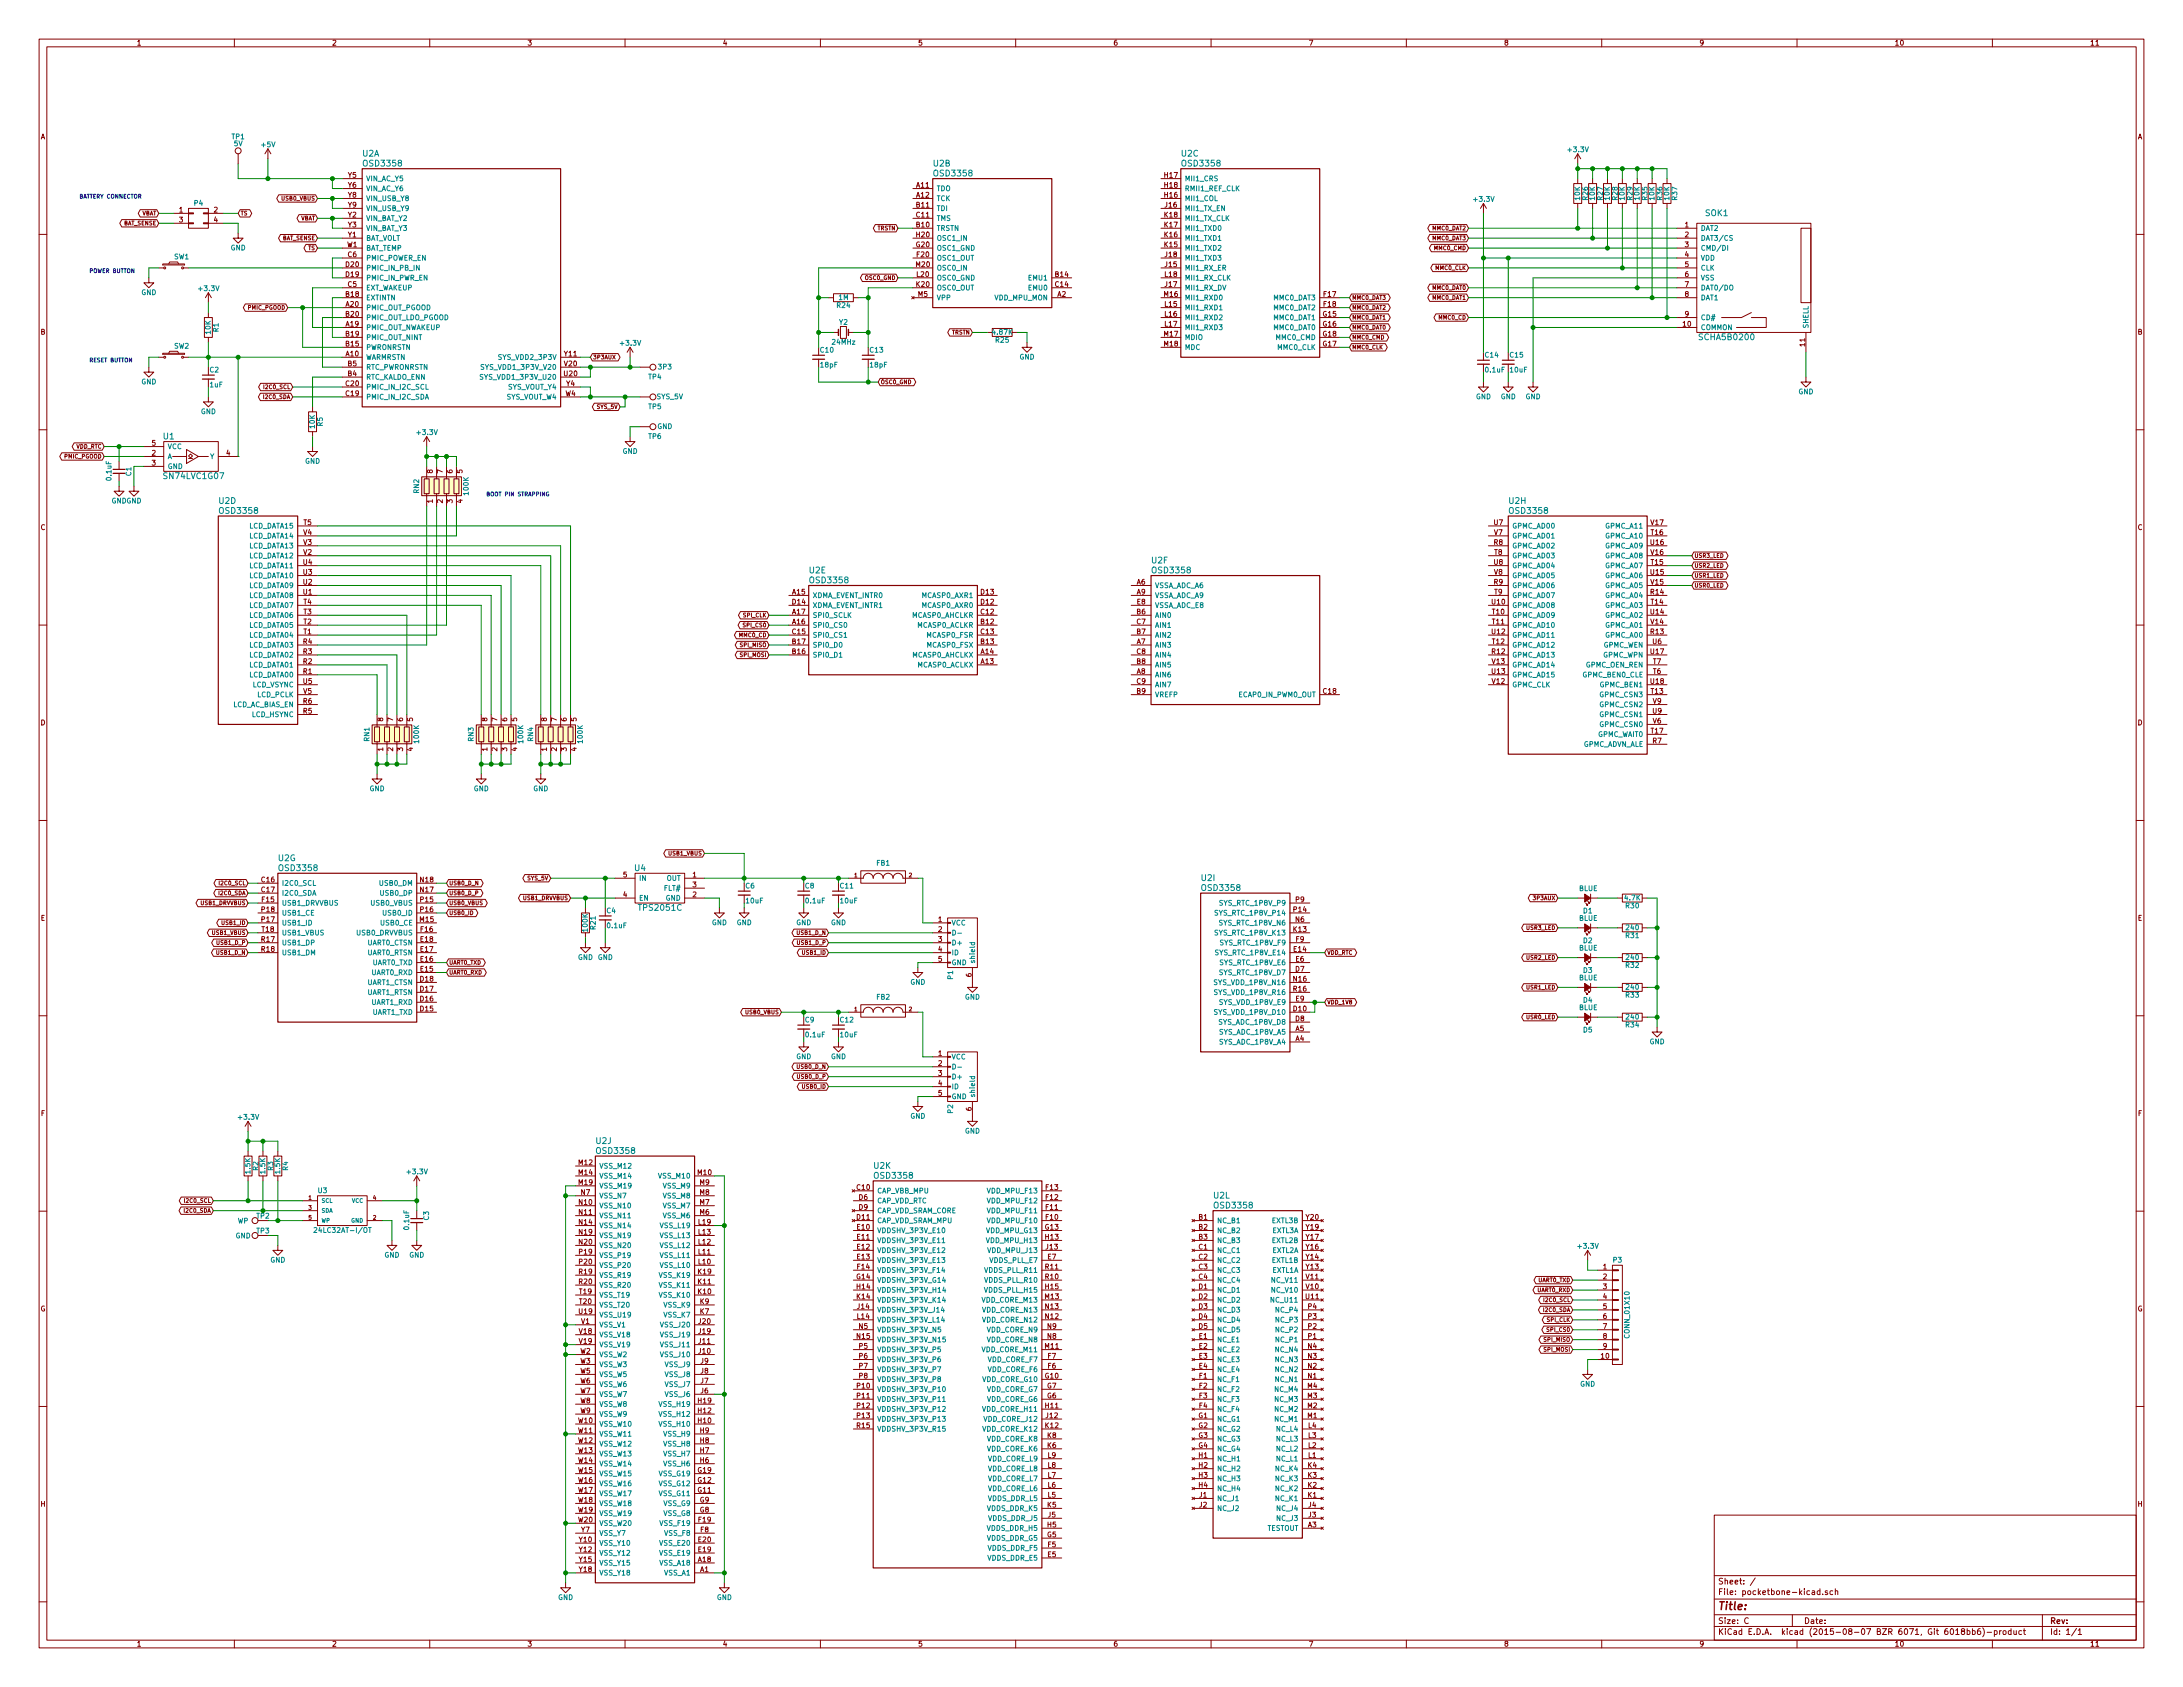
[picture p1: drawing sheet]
<svg xmlns="http://www.w3.org/2000/svg" width="559mm" height="432mm" viewBox="0 0 559 432" stroke-linecap="round" stroke-linejoin="round" font-family="sans-serif">
<defs><g id="words">
<text font-size="2.8" fill="#840000" x="439.8" y="412.1">Title:</text>
<g font-size="2.1" fill="#008484">
<text x="92.8" y="40.1">U2A</text>
<text x="302.4" y="40.1">U2C</text>
<text x="93.2" y="42.6">OSD3358</text>
<text x="238.9" y="42.6">U2B</text>
<text x="239.3" y="45.1">OSD3358</text>
<text x="302.8" y="42.6">OSD3358</text>
<text x="436.5" y="55.3">SOK1</text>
<text x="435.3" y="87">SCHA5B0200</text>
<text x="41.8" y="112.4">U1</text>
<text x="42.2" y="122.6">SN74LVC1G07</text>
<text x="56.1" y="129">U2D</text>
<text x="56.4" y="131.5">OSD3358</text>
<text x="386.3" y="129">U2H</text>
<text x="386.6" y="131.5">OSD3358</text>
<text x="207.2" y="146.7">U2E</text>
<text x="207.5" y="149.3">OSD3358</text>
<text x="294.8" y="144.2">U2F</text>
<text x="295.2" y="146.7">OSD3358</text>
<text x="71.2" y="220.4">U2G</text>
<text x="71.7" y="222.9">OSD3358</text>
<text x="162.5" y="222.9">U4</text>
<text x="307.6" y="225.5">U2I</text>
<text x="163.7" y="233.1">TPS2051C</text>
<text x="307.9" y="228">OSD3358</text>
<text x="152.6" y="292.8">U2J</text>
<text x="152.9" y="295.3">OSD3358</text>
<text x="223.7" y="299.1">U2K</text>
<text x="224.1" y="301.7">OSD3358</text>
<text x="310.6" y="306.8">U2L</text>
<text x="311" y="309.3">OSD3358</text>
</g>
<g font-size="2.1" fill="#840000">
<text x="439.8" y="405.5">Sheet: /</text>
<text x="439.8" y="408.2">File: pocketbone-kicad.sch</text>
<text x="439.8" y="418.4">KiCad E.D.A. kicad (2015-08-07 BZR 6071, Git 6018bb6)-product</text>
<text x="439.8" y="415.6">Size: C</text>
<text x="461.8" y="415.6">Date:</text>
<text x="524.8" y="415.6">Rev:</text>
<text x="524.8" y="418.4">Id: 1/1</text>
</g>
<g font-size="1.8" fill="#840000">
<text x="35" y="11.6">1</text>
<text x="85" y="11.6">2</text>
<text x="135" y="11.6">3</text>
<text x="185" y="11.6">4</text>
<text x="235" y="11.6">5</text>
<text x="285" y="11.6">6</text>
<text x="335" y="11.6">7</text>
<text x="385" y="11.6">8</text>
<text x="435" y="11.6">9</text>
<text x="485" y="11.6">10</text>
<text x="535" y="11.6">11</text>
<text x="10.4" y="35.6">A</text>
<text x="547.2" y="35.6">A</text>
<text x="89.1" y="45.5">Y5</text>
<text x="298.1" y="45.5">H17</text>
<text x="89.1" y="48">Y6</text>
<text x="89.1" y="50.5">Y8</text>
<text x="89.1" y="53.1">Y9</text>
<text x="234.6" y="48">A11</text>
<text x="234.6" y="53.1">B11</text>
<text x="234.6" y="50.5">A12</text>
<text x="298.1" y="50.5">H16</text>
<text x="298.1" y="48">H18</text>
<text x="298.2" y="53.1">J16</text>
<text x="45.9" y="54.4">1</text>
<text x="45.9" y="56.9">3</text>
<text x="54.8" y="54.4">2</text>
<text x="54.8" y="56.9">4</text>
<text x="89.1" y="55.6">Y2</text>
<text x="89.1" y="58.2">Y3</text>
<text x="234.6" y="58.2">B10</text>
<text x="234.6" y="55.6">C11</text>
<text x="298.1" y="58.2">K17</text>
<text x="298.1" y="55.6">K18</text>
<text x="431.3" y="58.2">1</text>
<text x="88.8" y="63.2">W1</text>
<text x="89.1" y="65.8">C6</text>
<text x="89.1" y="60.7">Y1</text>
<text x="234.5" y="63.2">G20</text>
<text x="234.6" y="60.7">H20</text>
<text x="234.7" y="65.8">F20</text>
<text x="298.1" y="63.2">K15</text>
<text x="298.1" y="60.7">K16</text>
<text x="298.2" y="65.8">J18</text>
<text x="431.3" y="60.7">2</text>
<text x="431.3" y="63.2">3</text>
<text x="431.3" y="65.8">4</text>
<text x="88.5" y="68.3">D20</text>
<text x="88.5" y="70.9">D19</text>
<text x="234.5" y="68.3">M20</text>
<text x="234.7" y="70.9">L20</text>
<text x="270.2" y="70.9">B14</text>
<text x="298.2" y="70.9">L18</text>
<text x="298.2" y="68.3">J15</text>
<text x="431.3" y="68.3">5</text>
<text x="431.3" y="70.9">6</text>
<text x="88.5" y="75.9">B18</text>
<text x="89.1" y="73.4">C5</text>
<text x="234.6" y="73.4">K20</text>
<text x="235" y="75.9">M5</text>
<text x="270.2" y="73.4">C14</text>
<text x="270.7" y="75.9">A2</text>
<text x="298" y="75.9">M16</text>
<text x="298.2" y="73.4">J17</text>
<text x="338.8" y="75.9">F17</text>
<text x="431.3" y="73.4">7</text>
<text x="431.3" y="75.9">8</text>
<text x="88.5" y="78.5">A20</text>
<text x="88.5" y="81">B20</text>
<text x="88.5" y="83.6">A19</text>
<text x="298.2" y="78.5">L15</text>
<text x="298.2" y="81">L16</text>
<text x="298.2" y="83.6">L17</text>
<text x="338.7" y="81">G15</text>
<text x="338.7" y="83.6">G16</text>
<text x="338.8" y="78.5">F18</text>
<text x="430.8" y="83.6">10</text>
<text x="431.3" y="81">9</text>
<text x="10.4" y="85.6">B</text>
<text x="88.5" y="88.6">B15</text>
<text x="88.5" y="86.1">B19</text>
<text x="298" y="86.1">M17</text>
<text x="298" y="88.6">M18</text>
<text x="338.7" y="88.6">G17</text>
<text x="338.7" y="86.1">G18</text>
<text x="462" y="88.6" transform="rotate(-90 462 88.6)">11</text>
<text x="547.2" y="85.6">B</text>
<text x="88.5" y="91.2">A10</text>
<text x="89.1" y="93.7">B5</text>
<text x="144.5" y="93.7">V20</text>
<text x="144.5" y="91.2">Y11</text>
<text x="88.5" y="98.8">C20</text>
<text x="88.5" y="101.3">C19</text>
<text x="89.1" y="96.3">B4</text>
<text x="144.4" y="96.3">U20</text>
<text x="144.7" y="101.3">W4</text>
<text x="145" y="98.8">Y4</text>
<text x="38.9" y="116.6">2</text>
<text x="38.9" y="119.1">3</text>
<text x="38.9" y="114">5</text>
<text x="57.9" y="116.6">4</text>
<text x="110.7" y="121.1" transform="rotate(-90 110.7 121.1)">8</text>
<text x="113.3" y="121.1" transform="rotate(-90 113.3 121.1)">7</text>
<text x="115.8" y="121.1" transform="rotate(-90 115.8 121.1)">6</text>
<text x="118.4" y="121.1" transform="rotate(-90 118.4 121.1)">5</text>
<text x="110.7" y="128.8" transform="rotate(-90 110.7 128.8)">1</text>
<text x="113.3" y="128.8" transform="rotate(-90 113.3 128.8)">2</text>
<text x="115.8" y="128.8" transform="rotate(-90 115.8 128.8)">3</text>
<text x="118.4" y="128.8" transform="rotate(-90 118.4 128.8)">4</text>
<text x="10.4" y="135.6">C</text>
<text x="77.7" y="136.9">V4</text>
<text x="77.7" y="134.4">T5</text>
<text x="382.4" y="134.4">U7</text>
<text x="382.5" y="136.9">V7</text>
<text x="422.6" y="134.4">V17</text>
<text x="422.7" y="136.9">T16</text>
<text x="547.2" y="135.6">C</text>
<text x="77.7" y="142">V2</text>
<text x="77.7" y="139.4">V3</text>
<text x="382.4" y="139.4">R8</text>
<text x="382.5" y="142">T8</text>
<text x="422.6" y="139.4">U16</text>
<text x="422.6" y="142">V16</text>
<text x="77.6" y="149.6">U2</text>
<text x="77.6" y="147.1">U3</text>
<text x="77.6" y="144.5">U4</text>
<text x="291" y="149.6">A6</text>
<text x="382.4" y="144.5">U8</text>
<text x="382.4" y="149.6">R9</text>
<text x="382.5" y="147.1">V8</text>
<text x="422.6" y="147.1">U15</text>
<text x="422.6" y="149.6">V15</text>
<text x="422.7" y="144.5">T15</text>
<text x="77.6" y="152.1">U1</text>
<text x="77.7" y="154.7">T4</text>
<text x="202.8" y="154.7">D14</text>
<text x="202.8" y="152.1">A15</text>
<text x="251.1" y="154.7">D12</text>
<text x="251.1" y="152.1">D13</text>
<text x="291" y="152.1">A9</text>
<text x="291" y="154.7">E8</text>
<text x="381.9" y="154.7">U10</text>
<text x="382.5" y="152.1">T9</text>
<text x="422.6" y="152.1">R14</text>
<text x="422.7" y="154.7">T14</text>
<text x="77.7" y="159.8">T2</text>
<text x="77.7" y="157.2">T3</text>
<text x="202.8" y="159.8">A16</text>
<text x="202.8" y="157.2">A17</text>
<text x="251.1" y="159.8">B12</text>
<text x="251.1" y="157.2">C12</text>
<text x="291" y="157.2">B6</text>
<text x="291" y="159.8">C7</text>
<text x="382" y="157.2">T10</text>
<text x="382" y="159.8">T11</text>
<text x="422.6" y="157.2">U14</text>
<text x="422.6" y="159.8">V14</text>
<text x="77.6" y="167.4">R3</text>
<text x="77.6" y="164.8">R4</text>
<text x="77.7" y="162.3">T1</text>
<text x="202.8" y="162.3">C15</text>
<text x="202.8" y="167.4">B16</text>
<text x="202.8" y="164.8">B17</text>
<text x="251.1" y="164.8">B13</text>
<text x="251.1" y="162.3">C13</text>
<text x="251.1" y="167.4">A14</text>
<text x="291" y="164.8">A7</text>
<text x="291" y="162.3">B7</text>
<text x="291" y="167.4">C8</text>
<text x="381.9" y="167.4">R12</text>
<text x="381.9" y="162.3">U12</text>
<text x="382" y="164.8">T12</text>
<text x="422.6" y="162.3">R13</text>
<text x="422.6" y="167.4">U17</text>
<text x="423.1" y="164.8">U6</text>
<text x="77.6" y="172.5">R1</text>
<text x="77.6" y="169.9">R2</text>
<text x="251.1" y="169.9">A13</text>
<text x="291" y="172.5">A8</text>
<text x="291" y="169.9">B8</text>
<text x="381.9" y="172.5">U13</text>
<text x="382" y="169.9">V13</text>
<text x="423.2" y="172.5">T6</text>
<text x="423.2" y="169.9">T7</text>
<text x="77.6" y="175">U5</text>
<text x="77.7" y="177.5">V5</text>
<text x="291" y="177.5">B9</text>
<text x="291" y="175">C9</text>
<text x="338.7" y="177.5">C18</text>
<text x="382" y="175">V12</text>
<text x="422.6" y="175">U18</text>
<text x="422.7" y="177.5">T13</text>
<text x="10.4" y="185.6">D</text>
<text x="77.6" y="182.6">R5</text>
<text x="77.6" y="180.1">R6</text>
<text x="98" y="184.6" transform="rotate(-90 98 184.6)">8</text>
<text x="100.6" y="184.6" transform="rotate(-90 100.6 184.6)">7</text>
<text x="103.1" y="184.6" transform="rotate(-90 103.1 184.6)">6</text>
<text x="105.7" y="184.6" transform="rotate(-90 105.7 184.6)">5</text>
<text x="124.7" y="184.6" transform="rotate(-90 124.7 184.6)">8</text>
<text x="127.3" y="184.6" transform="rotate(-90 127.3 184.6)">7</text>
<text x="129.8" y="184.6" transform="rotate(-90 129.8 184.6)">6</text>
<text x="132.3" y="184.6" transform="rotate(-90 132.3 184.6)">5</text>
<text x="140" y="184.6" transform="rotate(-90 140 184.6)">8</text>
<text x="142.5" y="184.6" transform="rotate(-90 142.5 184.6)">7</text>
<text x="145" y="184.6" transform="rotate(-90 145 184.6)">6</text>
<text x="147.6" y="184.6" transform="rotate(-90 147.6 184.6)">5</text>
<text x="423.1" y="182.6">U9</text>
<text x="423.1" y="185.2">V6</text>
<text x="423.1" y="180.1">V9</text>
<text x="547.2" y="185.6">D</text>
<text x="422.7" y="187.7">T17</text>
<text x="423.1" y="190.2">R7</text>
<text x="98" y="192.3" transform="rotate(-90 98 192.3)">1</text>
<text x="100.6" y="192.3" transform="rotate(-90 100.6 192.3)">2</text>
<text x="103.1" y="192.3" transform="rotate(-90 103.1 192.3)">3</text>
<text x="105.7" y="192.3" transform="rotate(-90 105.7 192.3)">4</text>
<text x="124.7" y="192.3" transform="rotate(-90 124.7 192.3)">1</text>
<text x="127.3" y="192.3" transform="rotate(-90 127.3 192.3)">2</text>
<text x="129.8" y="192.3" transform="rotate(-90 129.8 192.3)">3</text>
<text x="132.3" y="192.3" transform="rotate(-90 132.3 192.3)">4</text>
<text x="140" y="192.3" transform="rotate(-90 140 192.3)">1</text>
<text x="142.5" y="192.3" transform="rotate(-90 142.5 192.3)">2</text>
<text x="145" y="192.3" transform="rotate(-90 145 192.3)">3</text>
<text x="147.6" y="192.3" transform="rotate(-90 147.6 192.3)">4</text>
<text x="67" y="225.8">C16</text>
<text x="107.6" y="225.8">N18</text>
<text x="159.5" y="224.5">5</text>
<text x="177.3" y="224.5">1</text>
<text x="177.3" y="227.1">3</text>
<text x="67" y="228.3">C17</text>
<text x="67" y="233.4">P18</text>
<text x="67.1" y="230.9">F15</text>
<text x="107.6" y="228.3">N17</text>
<text x="107.6" y="230.9">P15</text>
<text x="107.6" y="233.4">P16</text>
<text x="159.5" y="229.6">4</text>
<text x="177.3" y="229.6">2</text>
<text x="331.2" y="233.4">P14</text>
<text x="331.7" y="230.9">P9</text>
<text x="10.4" y="235.6">E</text>
<text x="67" y="236">P17</text>
<text x="67.1" y="238.5">T18</text>
<text x="107.5" y="236">M15</text>
<text x="107.7" y="238.5">F16</text>
<text x="240.2" y="236">1</text>
<text x="240.2" y="238.5">2</text>
<text x="331.1" y="238.5">K13</text>
<text x="331.6" y="236">N6</text>
<text x="547.2" y="235.6">E</text>
<text x="67" y="241">R17</text>
<text x="67" y="243.6">R18</text>
<text x="107.6" y="243.6">E17</text>
<text x="107.6" y="241">E18</text>
<text x="240.2" y="241">3</text>
<text x="240.2" y="243.6">4</text>
<text x="331.2" y="243.6">E14</text>
<text x="331.7" y="241">F9</text>
<text x="107.6" y="251.2">D18</text>
<text x="107.6" y="248.7">E15</text>
<text x="107.6" y="246.1">E16</text>
<text x="240.2" y="246.1">5</text>
<text x="248.7" y="250" transform="rotate(-90 248.7 250)">6</text>
<text x="331.1" y="251.2">N16</text>
<text x="331.6" y="248.7">D7</text>
<text x="331.7" y="246.1">E6</text>
<text x="107.6" y="256.3">D16</text>
<text x="107.6" y="253.7">D17</text>
<text x="331.1" y="253.7">R16</text>
<text x="331.7" y="256.3">E9</text>
<text x="107.6" y="258.8">D15</text>
<text x="331.1" y="258.8">D10</text>
<text x="331.6" y="263.9">A5</text>
<text x="331.6" y="261.4">D8</text>
<text x="331.6" y="266.4">A4</text>
<text x="240.2" y="270.3">1</text>
<text x="240.2" y="272.8">2</text>
<text x="240.2" y="275.3">3</text>
<text x="240.2" y="277.9">4</text>
<text x="240.2" y="280.4">5</text>
<text x="10.5" y="285.6">F</text>
<text x="248.7" y="284.3" transform="rotate(-90 248.7 284.3)">6</text>
<text x="547.3" y="285.6">F</text>
<text x="148.2" y="298.2">M12</text>
<text x="148.2" y="300.7">M14</text>
<text x="148.2" y="303.3">M19</text>
<text x="148.7" y="305.8">N7</text>
<text x="178.6" y="300.7">M10</text>
<text x="179.1" y="305.8">M8</text>
<text x="179.1" y="303.3">M9</text>
<text x="219.4" y="304.5">C10</text>
<text x="267.7" y="304.5">F13</text>
<text x="148.2" y="308.4">N10</text>
<text x="148.2" y="310.9">N11</text>
<text x="179.1" y="310.9">M6</text>
<text x="179.1" y="308.4">M7</text>
<text x="219.9" y="307.1">D6</text>
<text x="219.9" y="309.6">D9</text>
<text x="267.7" y="309.6">F11</text>
<text x="267.7" y="307.1">F12</text>
<text x="148.2" y="313.4">N14</text>
<text x="148.2" y="316">N19</text>
<text x="178.8" y="316">L13</text>
<text x="178.8" y="313.4">L19</text>
<text x="219.4" y="312.2">D11</text>
<text x="219.4" y="314.7">E10</text>
<text x="219.4" y="317.2">E11</text>
<text x="267.6" y="314.7">G13</text>
<text x="267.6" y="317.2">H13</text>
<text x="267.7" y="312.2">F10</text>
<text x="306.9" y="312.2">B1</text>
<text x="306.9" y="314.7">B2</text>
<text x="306.9" y="317.2">B3</text>
<text x="334.3" y="312.2">Y20</text>
<text x="334.3" y="317.2">Y17</text>
<text x="334.3" y="314.7">Y19</text>
<text x="148.2" y="318.5">N20</text>
<text x="148.3" y="323.6">P20</text>
<text x="148.3" y="321.1">P19</text>
<text x="178.8" y="323.6">L10</text>
<text x="178.8" y="321.1">L11</text>
<text x="178.8" y="318.5">L12</text>
<text x="219.4" y="319.8">E12</text>
<text x="219.4" y="322.3">E13</text>
<text x="267.8" y="319.8">J13</text>
<text x="268.2" y="322.3">E7</text>
<text x="306.9" y="319.8">C1</text>
<text x="306.9" y="322.3">C2</text>
<text x="334.3" y="322.3">Y14</text>
<text x="334.3" y="319.8">Y16</text>
<text x="148.2" y="328.7">R20</text>
<text x="148.2" y="326.1">R19</text>
<text x="178.7" y="328.7">K11</text>
<text x="178.7" y="326.1">K19</text>
<text x="219.3" y="327.4">G14</text>
<text x="219.4" y="329.9">H14</text>
<text x="219.5" y="324.9">F14</text>
<text x="267.6" y="327.4">R10</text>
<text x="267.6" y="324.9">R11</text>
<text x="267.6" y="329.9">H15</text>
<text x="306.9" y="329.9">D1</text>
<text x="306.9" y="324.9">C3</text>
<text x="306.9" y="327.4">C4</text>
<text x="334.3" y="329.9">V10</text>
<text x="334.3" y="327.4">V11</text>
<text x="334.3" y="324.9">Y13</text>
<text x="410.4" y="324.9">1</text>
<text x="410.4" y="327.4">2</text>
<text x="410.4" y="329.9">3</text>
<text x="10.3" y="335.6">G</text>
<text x="148.3" y="333.8">T20</text>
<text x="148.3" y="331.2">T19</text>
<text x="178.7" y="331.2">K10</text>
<text x="179.2" y="333.8">K9</text>
<text x="219.4" y="332.5">K14</text>
<text x="219.5" y="335">J14</text>
<text x="267.5" y="332.5">M13</text>
<text x="267.6" y="335">N13</text>
<text x="306.9" y="332.5">D2</text>
<text x="306.9" y="335">D3</text>
<text x="334.3" y="332.5">U11</text>
<text x="334.8" y="335">P4</text>
<text x="410.4" y="332.5">4</text>
<text x="410.4" y="335">5</text>
<text x="547.1" y="335.6">G</text>
<text x="148.2" y="336.3">U19</text>
<text x="148.3" y="341.4">V18</text>
<text x="148.8" y="338.8">V1</text>
<text x="178.9" y="338.8">J20</text>
<text x="178.9" y="341.4">J19</text>
<text x="179.2" y="336.3">K7</text>
<text x="219.5" y="337.6">L14</text>
<text x="219.9" y="340.1">N5</text>
<text x="267.6" y="337.6">N12</text>
<text x="268.1" y="340.1">N9</text>
<text x="306.9" y="337.6">D4</text>
<text x="306.9" y="340.1">D5</text>
<text x="334.8" y="340.1">P2</text>
<text x="334.8" y="337.6">P3</text>
<text x="410.4" y="337.6">6</text>
<text x="410.4" y="340.1">7</text>
<text x="148.3" y="343.9">V19</text>
<text x="148.5" y="346.5">W2</text>
<text x="178.9" y="346.5">J10</text>
<text x="178.9" y="343.9">J11</text>
<text x="219.4" y="342.6">N15</text>
<text x="219.9" y="345.2">P5</text>
<text x="219.9" y="347.7">P6</text>
<text x="267.5" y="345.2">M11</text>
<text x="268.1" y="342.6">N8</text>
<text x="268.2" y="347.7">F7</text>
<text x="306.9" y="342.6">E1</text>
<text x="306.9" y="345.2">E2</text>
<text x="306.9" y="347.7">E3</text>
<text x="334.8" y="347.7">N3</text>
<text x="334.8" y="345.2">N4</text>
<text x="334.8" y="342.6">P1</text>
<text x="409.9" y="347.7">10</text>
<text x="410.4" y="342.6">8</text>
<text x="410.4" y="345.2">9</text>
<text x="148.5" y="349">W3</text>
<text x="148.5" y="351.5">W5</text>
<text x="179.4" y="351.5">J8</text>
<text x="179.4" y="349">J9</text>
<text x="219.9" y="350.3">P7</text>
<text x="219.9" y="352.8">P8</text>
<text x="267.6" y="352.8">G10</text>
<text x="268.2" y="350.3">F6</text>
<text x="306.9" y="350.3">E4</text>
<text x="307" y="352.8">F1</text>
<text x="334.8" y="352.8">N1</text>
<text x="334.8" y="350.3">N2</text>
<text x="148.5" y="354.1">W6</text>
<text x="148.5" y="356.6">W7</text>
<text x="148.5" y="359.2">W8</text>
<text x="178.7" y="359.2">H19</text>
<text x="179.4" y="356.6">J6</text>
<text x="179.4" y="354.1">J7</text>
<text x="219.4" y="355.3">P10</text>
<text x="219.4" y="357.9">P11</text>
<text x="268.1" y="357.9">G6</text>
<text x="268.1" y="355.3">G7</text>
<text x="307" y="355.3">F2</text>
<text x="307" y="357.9">F3</text>
<text x="334.7" y="357.9">M3</text>
<text x="334.7" y="355.3">M4</text>
<text x="148.1" y="364.2">W10</text>
<text x="148.5" y="361.7">W9</text>
<text x="178.7" y="364.2">H10</text>
<text x="178.7" y="361.7">H12</text>
<text x="219.4" y="365.5">R15</text>
<text x="219.4" y="360.4">P12</text>
<text x="219.4" y="363">P13</text>
<text x="267.6" y="360.4">H11</text>
<text x="267.6" y="365.5">K12</text>
<text x="267.8" y="363">J12</text>
<text x="306.8" y="363">G1</text>
<text x="306.8" y="365.5">G2</text>
<text x="307" y="360.4">F4</text>
<text x="334.7" y="363">M1</text>
<text x="334.7" y="360.4">M2</text>
<text x="334.9" y="365.5">L4</text>
<text x="148.1" y="366.8">W11</text>
<text x="148.1" y="369.3">W12</text>
<text x="148.1" y="371.9">W13</text>
<text x="179.2" y="371.9">H7</text>
<text x="179.2" y="369.3">H8</text>
<text x="179.2" y="366.8">H9</text>
<text x="268.1" y="370.6">K6</text>
<text x="268.1" y="368">K8</text>
<text x="306.8" y="368">G3</text>
<text x="306.8" y="370.6">G4</text>
<text x="334.9" y="370.6">L2</text>
<text x="334.9" y="368">L3</text>
<text x="148.1" y="374.4">W14</text>
<text x="148.1" y="376.9">W15</text>
<text x="178.7" y="376.9">G19</text>
<text x="179.2" y="374.4">H6</text>
<text x="268.2" y="375.7">L8</text>
<text x="268.2" y="373.1">L9</text>
<text x="306.9" y="373.1">H1</text>
<text x="306.9" y="375.7">H2</text>
<text x="334.8" y="375.7">K4</text>
<text x="334.9" y="373.1">L1</text>
<text x="148.1" y="379.5">W16</text>
<text x="148.1" y="382">W17</text>
<text x="178.7" y="382">G11</text>
<text x="178.7" y="379.5">G12</text>
<text x="268.2" y="383.3">L5</text>
<text x="268.2" y="380.7">L6</text>
<text x="268.2" y="378.2">L7</text>
<text x="306.9" y="378.2">H3</text>
<text x="306.9" y="380.7">H4</text>
<text x="307" y="383.3">J1</text>
<text x="334.8" y="383.3">K1</text>
<text x="334.8" y="380.7">K2</text>
<text x="334.8" y="378.2">K3</text>
<text x="10.4" y="385.6">H</text>
<text x="148.1" y="389.6">W20</text>
<text x="148.1" y="384.6">W18</text>
<text x="148.1" y="387.1">W19</text>
<text x="178.8" y="389.6">F19</text>
<text x="179.2" y="387.1">G8</text>
<text x="179.2" y="384.6">G9</text>
<text x="268.1" y="385.8">K5</text>
<text x="268.3" y="388.4">J5</text>
<text x="307" y="385.8">J2</text>
<text x="334.9" y="388.4">J3</text>
<text x="334.9" y="385.8">J4</text>
<text x="547.2" y="385.6">H</text>
<text x="148.3" y="394.7">Y10</text>
<text x="148.8" y="392.2">Y7</text>
<text x="178.8" y="394.7">E20</text>
<text x="179.3" y="392.2">F8</text>
<text x="268.1" y="393.4">G5</text>
<text x="268.1" y="390.9">H5</text>
<text x="268.2" y="396">F5</text>
<text x="334.8" y="390.9">A3</text>
<text x="148.3" y="397.3">Y12</text>
<text x="148.3" y="399.8">Y15</text>
<text x="178.7" y="399.8">A18</text>
<text x="178.8" y="397.3">E19</text>
<text x="268.2" y="398.5">E5</text>
<text x="148.3" y="402.3">Y18</text>
<text x="179.2" y="402.3">A1</text>
<text x="35" y="421.4">1</text>
<text x="85" y="421.4">2</text>
<text x="135" y="421.4">3</text>
<text x="185" y="421.4">4</text>
<text x="235" y="421.4">5</text>
<text x="285" y="421.4">6</text>
<text x="335" y="421.4">7</text>
<text x="385" y="421.4">8</text>
<text x="435" y="421.4">9</text>
<text x="485" y="421.4">10</text>
<text x="535" y="421.4">11</text>
</g>
<g font-size="1.8" fill="#008484">
<text x="59.3" y="35.6">TP1</text>
<text x="59.9" y="37.4">5V</text>
<text x="67" y="37.6">+5V</text>
<text x="401.5" y="38.9">+3.3V</text>
<text x="93.7" y="46.4">VIN_AC_Y5</text>
<text x="303.3" y="46.4">MII1_CRS</text>
<text x="49.7" y="52.6">P4</text>
<text x="93.7" y="48.9">VIN_AC_Y6</text>
<text x="93.7" y="51.4">VIN_USB_Y8</text>
<text x="93.7" y="54">VIN_USB_Y9</text>
<text x="239.8" y="48.9">TDO</text>
<text x="239.8" y="54">TDI</text>
<text x="239.8" y="51.4">TCK</text>
<text x="303.3" y="51.4">MII1_COL</text>
<text x="303.3" y="54">MII1_TX_EN</text>
<text x="303.3" y="48.9">RMII1_REF_CLK</text>
<text x="377.4" y="51.6">+3.3V</text>
<text x="404.4" y="51.2" transform="rotate(-90 404.4 51.2)">10K</text>
<text x="406.5" y="51.2" transform="rotate(-90 406.5 51.2)">R26</text>
<text x="408.2" y="51.2" transform="rotate(-90 408.2 51.2)">10K</text>
<text x="410.3" y="51.2" transform="rotate(-90 410.3 51.2)">R27</text>
<text x="412" y="51.2" transform="rotate(-90 412 51.2)">10K</text>
<text x="414.1" y="51.2" transform="rotate(-90 414.1 51.2)">R28</text>
<text x="415.8" y="51.2" transform="rotate(-90 415.8 51.2)">10K</text>
<text x="417.9" y="51.2" transform="rotate(-90 417.9 51.2)">R29</text>
<text x="419.7" y="51.2" transform="rotate(-90 419.7 51.2)">10K</text>
<text x="421.7" y="51.2" transform="rotate(-90 421.7 51.2)">R35</text>
<text x="423.5" y="51.2" transform="rotate(-90 423.5 51.2)">10K</text>
<text x="425.5" y="51.2" transform="rotate(-90 425.5 51.2)">R36</text>
<text x="427.3" y="51.2" transform="rotate(-90 427.3 51.2)">10K</text>
<text x="429.3" y="51.2" transform="rotate(-90 429.3 51.2)">R37</text>
<text x="93.7" y="56.5">VIN_BAT_Y2</text>
<text x="93.7" y="59.1">VIN_BAT_Y3</text>
<text x="239.8" y="59.1">TRSTN</text>
<text x="239.8" y="56.5">TMS</text>
<text x="303.3" y="59.1">MII1_TXD0</text>
<text x="303.3" y="56.5">MII1_TX_CLK</text>
<text x="435.4" y="59.1">DAT2</text>
<text x="59" y="64.1">GND</text>
<text x="93.7" y="64.1">BAT_TEMP</text>
<text x="93.7" y="61.6">BAT_VOLT</text>
<text x="239.8" y="64.1">OSC1_GND</text>
<text x="239.8" y="61.6">OSC1_IN</text>
<text x="303.3" y="64.1">MII1_TXD2</text>
<text x="303.3" y="61.6">MII1_TXD1</text>
<text x="435.4" y="61.6">DAT3/CS</text>
<text x="435.4" y="64.1">CMD/DI</text>
<text x="44.6" y="66.3">SW1</text>
<text x="93.7" y="66.7">PMIC_POWER_EN</text>
<text x="93.7" y="69.2">PMIC_IN_PB_IN</text>
<text x="93.7" y="71.8">PMIC_IN_PWR_EN</text>
<text x="239.8" y="66.7">OSC1_OUT</text>
<text x="239.8" y="71.8">OSC0_GND</text>
<text x="239.8" y="69.2">OSC0_IN</text>
<text x="263.3" y="71.8">EMU1</text>
<text x="303.3" y="69.2">MII1_RX_ER</text>
<text x="303.3" y="66.7">MII1_TXD3</text>
<text x="303.3" y="71.8">MII1_RX_CLK</text>
<text x="435.4" y="66.7">VDD</text>
<text x="435.4" y="69.2">CLK</text>
<text x="435.4" y="71.8">VSS</text>
<text x="36.1" y="75.5">GND</text>
<text x="51" y="74.5">+3.3V</text>
<text x="93.7" y="74.3">EXT_WAKEUP</text>
<text x="93.7" y="76.8">EXTINTN</text>
<text x="214.7" y="76.8">1M</text>
<text x="239.8" y="76.8">VPP</text>
<text x="239.8" y="74.3">OSC0_OUT</text>
<text x="254.5" y="76.8">VDD_MPU_MON</text>
<text x="263.3" y="74.3">EMU0</text>
<text x="303.3" y="76.8">MII1_RXD0</text>
<text x="303.3" y="74.3">MII1_RX_DV</text>
<text x="326" y="76.8">MMC0_DAT3</text>
<text x="435.4" y="74.3">DAT0/DO</text>
<text x="435.4" y="76.8">DAT1</text>
<text x="93.7" y="79.4">PMIC_OUT_PGOOD</text>
<text x="93.7" y="81.9">PMIC_OUT_LDO_PGOOD</text>
<text x="214.3" y="78.8">R24</text>
<text x="214.8" y="83.1">Y2</text>
<text x="303.3" y="79.4">MII1_RXD1</text>
<text x="303.3" y="81.9">MII1_RXD2</text>
<text x="326" y="81.9">MMC0_DAT1</text>
<text x="326" y="79.4">MMC0_DAT2</text>
<text x="435.4" y="81.9">CD#</text>
<text x="44.6" y="89.2">SW2</text>
<text x="53.9" y="85.4" transform="rotate(-90 53.9 85.4)">10K</text>
<text x="55.9" y="84.9" transform="rotate(-90 55.9 84.9)">R1</text>
<text x="93.7" y="89.5">PWRONRSTN</text>
<text x="93.7" y="84.5">PMIC_OUT_NWAKEUP</text>
<text x="93.7" y="87">PMIC_OUT_NINT</text>
<text x="159" y="88.4">+3.3V</text>
<text x="213.1" y="88.2">24MHz</text>
<text x="254.2" y="85.6">4.87K</text>
<text x="254.9" y="87.7">R25</text>
<text x="303.3" y="84.5">MII1_RXD3</text>
<text x="303.3" y="87">MDIO</text>
<text x="303.3" y="89.5">MDC</text>
<text x="326" y="84.5">MMC0_DAT0</text>
<text x="326.6" y="87">MMC0_CMD</text>
<text x="327" y="89.5">MMC0_CLK</text>
<text x="435.4" y="84.5">COMMON</text>
<text x="462.9" y="84.1" transform="rotate(-90 462.9 84.1)">SHELL</text>
<text x="53.7" y="95.3">C2</text>
<text x="93.7" y="94.6">RTC_PWRONRSTN</text>
<text x="93.7" y="92.1">WARMRSTN</text>
<text x="123.8" y="94.6">SYS_VDD1_3P3V_V20</text>
<text x="127.9" y="92.1">SYS_VDD2_3P3V</text>
<text x="168.6" y="94.5">3P3</text>
<text x="210" y="90.2">C10</text>
<text x="210.1" y="94">18pF</text>
<text x="222.7" y="90.2">C13</text>
<text x="222.8" y="94">18pF</text>
<text x="260.9" y="92">GND</text>
<text x="380.2" y="91.5">C14</text>
<text x="380.3" y="95.3">0.1uF</text>
<text x="386.6" y="91.5">C15</text>
<text x="386.6" y="95.3">10uF</text>
<text x="36.1" y="98.3">GND</text>
<text x="53.7" y="99.1">1uF</text>
<text x="93.7" y="97.2">RTC_KALDO_ENN</text>
<text x="93.7" y="99.7">PMIC_IN_I2C_SCL</text>
<text x="123.7" y="97.2">SYS_VDD1_3P3V_U20</text>
<text x="129.9" y="99.7">SYS_VOUT_Y4</text>
<text x="166" y="97.1">TP4</text>
<text x="460.3" y="100.9">GND</text>
<text x="51.4" y="106">GND</text>
<text x="93.7" y="102.2">PMIC_IN_I2C_SDA</text>
<text x="129.4" y="102.2">SYS_VOUT_W4</text>
<text x="166" y="104.7">TP5</text>
<text x="168.1" y="102.2">SYS_5V</text>
<text x="377.8" y="102.2">GND</text>
<text x="384.1" y="102.2">GND</text>
<text x="390.5" y="102.2">GND</text>
<text x="80.6" y="109.6" transform="rotate(-90 80.6 109.6)">10K</text>
<text x="82.6" y="109.1" transform="rotate(-90 82.6 109.1)">R5</text>
<text x="106.9" y="111.3">+3.3V</text>
<text x="166" y="112.3">TP6</text>
<text x="168.2" y="109.8">GND</text>
<text x="42.9" y="117.5">A</text>
<text x="42.9" y="114.9">VCC</text>
<text x="53.7" y="117.5">Y</text>
<text x="78.1" y="118.7">GND</text>
<text x="159.3" y="116.1">GND</text>
<text x="28.5" y="122.9" transform="rotate(-90 28.5 122.9)">0.1uF</text>
<text x="33.6" y="121.8" transform="rotate(-90 33.6 121.8)">C1</text>
<text x="42.9" y="120">GND</text>
<text x="28.5" y="128.8">GNDGND</text>
<text x="107.2" y="126.2" transform="rotate(-90 107.2 126.2)">RN2</text>
<text x="119.9" y="126.6" transform="rotate(-90 119.9 126.6)">100K</text>
<text x="63.7" y="137.8">LCD_DATA14</text>
<text x="63.7" y="135.3">LCD_DATA15</text>
<text x="387.1" y="135.3">GPMC_AD00</text>
<text x="387.1" y="137.8">GPMC_AD01</text>
<text x="411.1" y="137.8">GPMC_A10</text>
<text x="411.1" y="135.3">GPMC_A11</text>
<text x="63.7" y="142.9">LCD_DATA12</text>
<text x="63.7" y="140.3">LCD_DATA13</text>
<text x="387.1" y="140.3">GPMC_AD02</text>
<text x="387.1" y="142.9">GPMC_AD03</text>
<text x="411.1" y="140.3">GPMC_A09</text>
<text x="411.1" y="142.9">GPMC_A08</text>
<text x="63.7" y="148">LCD_DATA10</text>
<text x="63.7" y="145.4">LCD_DATA11</text>
<text x="387.1" y="145.4">GPMC_AD04</text>
<text x="387.1" y="148">GPMC_AD05</text>
<text x="411.1" y="145.4">GPMC_A07</text>
<text x="411.1" y="148">GPMC_A06</text>
<text x="63.7" y="153">LCD_DATA08</text>
<text x="63.7" y="150.5">LCD_DATA09</text>
<text x="63.7" y="155.6">LCD_DATA07</text>
<text x="208" y="155.6">XDMA_EVENT_INTR1</text>
<text x="208" y="153">XDMA_EVENT_INTR0</text>
<text x="236.1" y="155.6">MCASP0_AXR0</text>
<text x="236.1" y="153">MCASP0_AXR1</text>
<text x="295.7" y="150.5">VSSA_ADC_A6</text>
<text x="295.7" y="155.6">VSSA_ADC_E8</text>
<text x="295.7" y="153">VSSA_ADC_A9</text>
<text x="387.1" y="150.5">GPMC_AD06</text>
<text x="387.1" y="153">GPMC_AD07</text>
<text x="387.1" y="155.6">GPMC_AD08</text>
<text x="411.1" y="153">GPMC_A04</text>
<text x="411.1" y="155.6">GPMC_A03</text>
<text x="411.1" y="150.5">GPMC_A05</text>
<text x="63.7" y="160.7">LCD_DATA05</text>
<text x="63.7" y="158.1">LCD_DATA06</text>
<text x="208" y="160.7">SPI0_CS0</text>
<text x="208" y="158.1">SPI0_SCLK</text>
<text x="233.3" y="158.1">MCASP0_AHCLKR</text>
<text x="234.6" y="160.7">MCASP0_ACLKR</text>
<text x="295.7" y="158.1">AIN0</text>
<text x="295.7" y="160.7">AIN1</text>
<text x="387.1" y="158.1">GPMC_AD09</text>
<text x="387.1" y="160.7">GPMC_AD10</text>
<text x="411.1" y="158.1">GPMC_A02</text>
<text x="411.1" y="160.7">GPMC_A01</text>
<text x="63.7" y="163.2">LCD_DATA04</text>
<text x="63.7" y="165.7">LCD_DATA03</text>
<text x="208" y="163.2">SPI0_CS1</text>
<text x="208" y="165.7">SPI0_D0</text>
<text x="237.3" y="163.2">MCASP0_FSR</text>
<text x="237.4" y="165.7">MCASP0_FSX</text>
<text x="295.7" y="165.7">AIN3</text>
<text x="295.7" y="163.2">AIN2</text>
<text x="387.1" y="165.7">GPMC_AD12</text>
<text x="387.1" y="163.2">GPMC_AD11</text>
<text x="410.2" y="165.7">GPMC_WEN</text>
<text x="411.1" y="163.2">GPMC_A00</text>
<text x="63.7" y="173.4">LCD_DATA00</text>
<text x="63.7" y="170.8">LCD_DATA01</text>
<text x="63.7" y="168.3">LCD_DATA02</text>
<text x="208" y="168.3">SPI0_D1</text>
<text x="233.5" y="168.3">MCASP0_AHCLKX</text>
<text x="234.7" y="170.8">MCASP0_ACLKX</text>
<text x="295.7" y="173.4">AIN6</text>
<text x="295.7" y="170.8">AIN5</text>
<text x="295.7" y="168.3">AIN4</text>
<text x="387.1" y="168.3">GPMC_AD13</text>
<text x="387.1" y="173.4">GPMC_AD15</text>
<text x="387.1" y="170.8">GPMC_AD14</text>
<text x="405.1" y="173.4">GPMC_BEN0_CLE</text>
<text x="405.8" y="170.8">GPMC_OEN_REN</text>
<text x="410.2" y="168.3">GPMC_WPN</text>
<text x="64.5" y="175.9">LCD_VSYNC</text>
<text x="65.8" y="178.4">LCD_PCLK</text>
<text x="295.7" y="178.4">VREFP</text>
<text x="295.7" y="175.9">AIN7</text>
<text x="317.1" y="178.4">ECAP0_IN_PWM0_OUT</text>
<text x="387.1" y="175.9">GPMC_CLK</text>
<text x="409.6" y="178.4">GPMC_CSN3</text>
<text x="409.6" y="175.9">GPMC_BEN1</text>
<text x="59.4" y="181">LCD_AC_BIAS_EN</text>
<text x="64.4" y="183.5">LCD_HSYNC</text>
<text x="409.6" y="183.5">GPMC_CSN1</text>
<text x="409.6" y="181">GPMC_CSN2</text>
<text x="94.5" y="189.7" transform="rotate(-90 94.5 189.7)">RN1</text>
<text x="107.2" y="190.1" transform="rotate(-90 107.2 190.1)">100K</text>
<text x="121.2" y="189.7" transform="rotate(-90 121.2 189.7)">RN3</text>
<text x="133.9" y="190.1" transform="rotate(-90 133.9 190.1)">100K</text>
<text x="136.4" y="189.7" transform="rotate(-90 136.4 189.7)">RN4</text>
<text x="149.1" y="190.1" transform="rotate(-90 149.1 190.1)">100K</text>
<text x="404.8" y="191.1">GPMC_ADVN_ALE</text>
<text x="408.8" y="188.6">GPMC_WAIT0</text>
<text x="409.6" y="186.1">GPMC_CSN0</text>
<text x="94.6" y="202.5">GND</text>
<text x="121.2" y="202.5">GND</text>
<text x="136.5" y="202.5">GND</text>
<text x="224.4" y="221.5">FB1</text>
<text x="72.1" y="226.7">I2C0_SCL</text>
<text x="97.2" y="226.7">USB0_DM</text>
<text x="163.6" y="225.4">IN</text>
<text x="170" y="228">FLT#</text>
<text x="170.5" y="225.4">OUT</text>
<text x="190.9" y="227.4">C6</text>
<text x="206.1" y="227.4">C8</text>
<text x="215.1" y="227.4">C11</text>
<text x="72.1" y="231.8">USB1_DRVVBUS</text>
<text x="72.1" y="229.2">I2C0_SDA</text>
<text x="95" y="231.8">USB0_VBUS</text>
<text x="97.5" y="229.2">USB0_DP</text>
<text x="155.3" y="233.7">C4</text>
<text x="163.6" y="230.5">EN</text>
<text x="170.3" y="230.5">GND</text>
<text x="191" y="231.2">10uF</text>
<text x="206.3" y="231.2">0.1uF</text>
<text x="215.2" y="231.2">10uF</text>
<text x="312.6" y="231.8">SYS_RTC_1P8V_P9</text>
<text x="404.1" y="228">BLUE</text>
<text x="405.3" y="233.8">D1</text>
<text x="416" y="230.4">4.7K</text>
<text x="416.2" y="232.5">R30</text>
<text x="72.1" y="236.9">USB1_ID</text>
<text x="72.1" y="234.3">USB1_CE</text>
<text x="72.1" y="239.4">USB1_VBUS</text>
<text x="91.3" y="239.4">USB0_DRVVBUS</text>
<text x="97.5" y="236.9">USB0_CE</text>
<text x="98.2" y="234.3">USB0_ID</text>
<text x="150.4" y="238.3" transform="rotate(-90 150.4 238.3)">100K</text>
<text x="152.5" y="237.8" transform="rotate(-90 152.5 237.8)">R21</text>
<text x="155.5" y="237.5">0.1uF</text>
<text x="182.2" y="236.8">GND</text>
<text x="188.5" y="236.8">GND</text>
<text x="203.8" y="236.8">GND</text>
<text x="212.7" y="236.8">GND</text>
<text x="243.6" y="236.9">VCC</text>
<text x="311.5" y="239.4">SYS_RTC_1P8V_K13</text>
<text x="311.6" y="234.3">SYS_RTC_1P8V_P14</text>
<text x="312.5" y="236.9">SYS_RTC_1P8V_N6</text>
<text x="404.1" y="235.7">BLUE</text>
<text x="416.4" y="238">240</text>
<text x="72.1" y="241.9">USB1_DP</text>
<text x="72.1" y="244.5">USB1_DM</text>
<text x="94" y="244.5">UART0_RTSN</text>
<text x="94" y="241.9">UART0_CTSN</text>
<text x="147.9" y="245.7">GND GND</text>
<text x="243.6" y="241.9">D+</text>
<text x="243.6" y="244.5">ID</text>
<text x="311.6" y="244.5">SYS_RTC_1P8V_E14</text>
<text x="312.7" y="241.9">SYS_RTC_1P8V_F9</text>
<text x="404.1" y="243.3">BLUE</text>
<text x="405.3" y="241.4">D2</text>
<text x="416.2" y="240.1">R31</text>
<text x="416.4" y="245.7">240</text>
<text x="95" y="249.6">UART0_RXD</text>
<text x="95.2" y="247">UART0_TXD</text>
<text x="243.6" y="247">GND</text>
<text x="243.9" y="250.6" transform="rotate(-90 243.9 250.6)">P1</text>
<text x="249.6" y="246.6" transform="rotate(-90 249.6 246.6)">shield</text>
<text x="312.5" y="249.6">SYS_RTC_1P8V_D7</text>
<text x="312.6" y="247">SYS_RTC_1P8V_E6</text>
<text x="404.1" y="250.9">BLUE</text>
<text x="405.3" y="249">D3</text>
<text x="416.2" y="247.7">R32</text>
<text x="94" y="254.6">UART1_RTSN</text>
<text x="94" y="252.1">UART1_CTSN</text>
<text x="95" y="257.2">UART1_RXD</text>
<text x="224.4" y="255.8">FB2</text>
<text x="233" y="252">GND</text>
<text x="247" y="255.8">GND</text>
<text x="311.4" y="252.1">SYS_VDD_1P8V_N16</text>
<text x="311.4" y="254.6">SYS_VDD_1P8V_R16</text>
<text x="312.5" y="257.2">SYS_VDD_1P8V_E9</text>
<text x="405.3" y="256.6">D4</text>
<text x="416.2" y="255.3">R33</text>
<text x="416.4" y="253.3">240</text>
<text x="95.2" y="259.7">UART1_TXD</text>
<text x="206.1" y="261.7">C9</text>
<text x="215.1" y="261.7">C12</text>
<text x="311.4" y="259.7">SYS_VDD_1P8V_D10</text>
<text x="312.3" y="262.3">SYS_ADC_1P8V_D8</text>
<text x="404.1" y="258.5">BLUE</text>
<text x="416.2" y="262.9">R34</text>
<text x="416.4" y="260.9">240</text>
<text x="206.3" y="265.5">0.1uF</text>
<text x="215.2" y="265.5">10uF</text>
<text x="312.3" y="267.3">SYS_ADC_1P8V_A4</text>
<text x="312.3" y="264.8">SYS_ADC_1P8V_A5</text>
<text x="405.3" y="264.2">D5</text>
<text x="422.2" y="267.3">GND</text>
<text x="203.8" y="271.1">GND</text>
<text x="212.7" y="271.1">GND</text>
<text x="243.6" y="271.1">VCC</text>
<text x="243.6" y="276.2">D+</text>
<text x="243.6" y="278.8">ID</text>
<text x="243.6" y="281.3">GND</text>
<text x="249.6" y="280.9" transform="rotate(-90 249.6 280.9)">shield</text>
<text x="61.2" y="286.6">+3.3V</text>
<text x="233" y="286.3">GND</text>
<text x="243.9" y="284.9" transform="rotate(-90 243.9 284.9)">P2</text>
<text x="247" y="290.1">GND</text>
<text x="66.1" y="299.6" transform="rotate(-90 66.1 299.6)">R2</text>
<text x="69.9" y="299.6" transform="rotate(-90 69.9 299.6)">R3</text>
<text x="73.7" y="299.6" transform="rotate(-90 73.7 299.6)">R4</text>
<text x="153.4" y="299.1">VSS_M12</text>
<text x="64.1" y="300.3" transform="rotate(-90 64.1 300.3)">1.5K</text>
<text x="67.9" y="300.3" transform="rotate(-90 67.9 300.3)">1.5K</text>
<text x="71.7" y="300.3" transform="rotate(-90 71.7 300.3)">1.5K</text>
<text x="81.4" y="305.4">U3</text>
<text x="104.3" y="300.5">+3.3V</text>
<text x="153.4" y="301.6">VSS_M14</text>
<text x="153.4" y="304.2">VSS_M19</text>
<text x="168.8" y="301.6">VSS_M10</text>
<text x="169.8" y="304.2">VSS_M9</text>
<text x="224.5" y="305.4">CAP_VBB_MPU</text>
<text x="253" y="305.4">VDD_MPU_F13</text>
<text x="65.7" y="311.9">TP2</text>
<text x="153.4" y="306.7">VSS_N7</text>
<text x="153.4" y="309.2">VSS_N10</text>
<text x="153.4" y="311.8">VSS_N11</text>
<text x="169.8" y="311.8">VSS_M6</text>
<text x="169.8" y="309.2">VSS_M7</text>
<text x="169.8" y="306.7">VSS_M8</text>
<text x="224.5" y="308">CAP_VDD_RTC</text>
<text x="224.5" y="310.5">CAP_VDD_SRAM_CORE</text>
<text x="253" y="310.5">VDD_MPU_F11</text>
<text x="253" y="308">VDD_MPU_F12</text>
<text x="60.3" y="316.9">GND</text>
<text x="60.8" y="313.1">WP</text>
<text x="65.7" y="315.7">TP3</text>
<text x="81.3" y="315.5">24LC32AT-I/OT</text>
<text x="104.7" y="314.6" transform="rotate(-90 104.7 314.6)">0.1uF</text>
<text x="109.8" y="312.3" transform="rotate(-90 109.8 312.3)">C3</text>
<text x="153.4" y="314.3">VSS_N14</text>
<text x="153.4" y="316.9">VSS_N19</text>
<text x="169.2" y="316.9">VSS_L13</text>
<text x="169.2" y="314.3">VSS_L19</text>
<text x="224.5" y="315.6">VDDSHV_3P3V_E10</text>
<text x="224.5" y="313.1">CAP_VDD_SRAM_MPU</text>
<text x="252.7" y="315.6">VDD_MPU_G13</text>
<text x="253" y="313.1">VDD_MPU_F10</text>
<text x="311.5" y="313.1">NC_B1</text>
<text x="311.5" y="315.6">NC_B2</text>
<text x="325.6" y="313.1">EXTL3B</text>
<text x="325.6" y="315.6">EXTL3A</text>
<text x="69.2" y="323.1">GND</text>
<text x="98.4" y="321.9">GND</text>
<text x="104.7" y="321.9">GND</text>
<text x="153.4" y="319.4">VSS_N20</text>
<text x="153.4" y="321.9">VSS_P19</text>
<text x="169.2" y="321.9">VSS_L11</text>
<text x="169.2" y="319.4">VSS_L12</text>
<text x="224.5" y="318.1">VDDSHV_3P3V_E11</text>
<text x="224.5" y="320.7">VDDSHV_3P3V_E12</text>
<text x="224.5" y="323.2">VDDSHV_3P3V_E13</text>
<text x="252.8" y="318.1">VDD_MPU_H13</text>
<text x="253.1" y="320.7">VDD_MPU_J13</text>
<text x="253.3" y="323.2">VDDS_PLL_E7</text>
<text x="311.5" y="320.7">NC_C1</text>
<text x="311.5" y="323.2">NC_C2</text>
<text x="311.5" y="318.1">NC_B3</text>
<text x="325.6" y="323.2">EXTL1B</text>
<text x="325.6" y="320.7">EXTL2A</text>
<text x="325.6" y="318.1">EXTL2B</text>
<text x="404.1" y="319.6">+3.3V</text>
<text x="413" y="323.1">P3</text>
<text x="153.4" y="324.5">VSS_P20</text>
<text x="153.4" y="329.6">VSS_R20</text>
<text x="153.4" y="327">VSS_R19</text>
<text x="169" y="329.6">VSS_K11</text>
<text x="169" y="327">VSS_K19</text>
<text x="169.2" y="324.5">VSS_L10</text>
<text x="224.5" y="325.8">VDDSHV_3P3V_F14</text>
<text x="224.5" y="328.3">VDDSHV_3P3V_G14</text>
<text x="252.2" y="328.3">VDDS_PLL_R10</text>
<text x="252.2" y="325.8">VDDS_PLL_R11</text>
<text x="311.5" y="325.8">NC_C3</text>
<text x="311.5" y="328.3">NC_C4</text>
<text x="325.6" y="325.8">EXTL1A</text>
<text x="325.7" y="328.3">NC_V11</text>
<text x="153.4" y="334.6">VSS_T20</text>
<text x="153.4" y="332.1">VSS_T19</text>
<text x="169" y="332.1">VSS_K10</text>
<text x="170" y="334.6">VSS_K9</text>
<text x="224.5" y="330.8">VDDSHV_3P3V_H14</text>
<text x="224.5" y="335.9">VDDSHV_3P3V_J14</text>
<text x="224.5" y="333.4">VDDSHV_3P3V_K14</text>
<text x="251.4" y="333.4">VDD_CORE_M13</text>
<text x="251.6" y="335.9">VDD_CORE_N13</text>
<text x="252.2" y="330.8">VDDS_PLL_H15</text>
<text x="311.5" y="330.8">NC_D1</text>
<text x="311.5" y="333.4">NC_D2</text>
<text x="311.5" y="335.9">NC_D3</text>
<text x="325.6" y="333.4">NC_U11</text>
<text x="325.7" y="330.8">NC_V10</text>
<text x="326.7" y="335.9">NC_P4</text>
<text x="153.4" y="339.7">VSS_V1</text>
<text x="153.4" y="337.2">VSS_U19</text>
<text x="169.3" y="339.7">VSS_J20</text>
<text x="170" y="337.2">VSS_K7</text>
<text x="224.5" y="341">VDDSHV_3P3V_N5</text>
<text x="224.5" y="338.5">VDDSHV_3P3V_L14</text>
<text x="251.6" y="338.5">VDD_CORE_N12</text>
<text x="252.6" y="341">VDD_CORE_N9</text>
<text x="311.5" y="338.5">NC_D4</text>
<text x="311.5" y="341">NC_D5</text>
<text x="326.7" y="341">NC_P2</text>
<text x="326.7" y="338.5">NC_P3</text>
<text x="153.4" y="347.3">VSS_W2</text>
<text x="153.4" y="342.3">VSS_V18</text>
<text x="153.4" y="344.8">VSS_V19</text>
<text x="169.3" y="347.3">VSS_J10</text>
<text x="169.3" y="344.8">VSS_J11</text>
<text x="169.3" y="342.3">VSS_J19</text>
<text x="224.5" y="346.1">VDDSHV_3P3V_P5</text>
<text x="224.5" y="343.5">VDDSHV_3P3V_N15</text>
<text x="251.4" y="346.1">VDD_CORE_M11</text>
<text x="252.6" y="343.5">VDD_CORE_N8</text>
<text x="311.5" y="343.5">NC_E1</text>
<text x="311.5" y="346.1">NC_E2</text>
<text x="326.6" y="346.1">NC_N4</text>
<text x="326.7" y="343.5">NC_P1</text>
<text x="417.1" y="342.2" transform="rotate(-90 417.1 342.2)">CONN_01X10</text>
<text x="153.4" y="349.9">VSS_W3</text>
<text x="153.4" y="352.4">VSS_W5</text>
<text x="170.3" y="352.4">VSS_J8</text>
<text x="170.3" y="349.9">VSS_J9</text>
<text x="224.5" y="348.6">VDDSHV_3P3V_P6</text>
<text x="224.5" y="351.2">VDDSHV_3P3V_P7</text>
<text x="224.5" y="353.7">VDDSHV_3P3V_P8</text>
<text x="251.5" y="353.7">VDD_CORE_G10</text>
<text x="252.8" y="351.2">VDD_CORE_F6</text>
<text x="252.8" y="348.6">VDD_CORE_F7</text>
<text x="311.5" y="353.7">NC_F1</text>
<text x="311.5" y="348.6">NC_E3</text>
<text x="311.5" y="351.2">NC_E4</text>
<text x="326.6" y="353.7">NC_N1</text>
<text x="326.6" y="351.2">NC_N2</text>
<text x="326.6" y="348.6">NC_N3</text>
<text x="153.4" y="355">VSS_W6</text>
<text x="153.4" y="357.5">VSS_W7</text>
<text x="170.3" y="357.5">VSS_J6</text>
<text x="170.3" y="355">VSS_J7</text>
<text x="224.5" y="356.2">VDDSHV_3P3V_P10</text>
<text x="224.5" y="358.8">VDDSHV_3P3V_P11</text>
<text x="252.5" y="358.8">VDD_CORE_G6</text>
<text x="252.5" y="356.2">VDD_CORE_G7</text>
<text x="311.5" y="356.2">NC_F2</text>
<text x="311.5" y="358.8">NC_F3</text>
<text x="326.4" y="358.8">NC_M3</text>
<text x="326.4" y="356.2">NC_M4</text>
<text x="404.4" y="354.9">GND</text>
<text x="153.4" y="360">VSS_W8</text>
<text x="153.4" y="362.6">VSS_W9</text>
<text x="153.4" y="365.1">VSS_W10</text>
<text x="169" y="365.1">VSS_H10</text>
<text x="169" y="362.6">VSS_H12</text>
<text x="169" y="360">VSS_H19</text>
<text x="224.5" y="361.3">VDDSHV_3P3V_P12</text>
<text x="224.5" y="363.9">VDDSHV_3P3V_P13</text>
<text x="251.6" y="361.3">VDD_CORE_H11</text>
<text x="251.9" y="363.9">VDD_CORE_J12</text>
<text x="311.5" y="363.9">NC_G1</text>
<text x="311.5" y="361.3">NC_F4</text>
<text x="326.4" y="363.9">NC_M1</text>
<text x="326.4" y="361.3">NC_M2</text>
<text x="153.4" y="367.7">VSS_W11</text>
<text x="153.4" y="370.2">VSS_W12</text>
<text x="170" y="370.2">VSS_H8</text>
<text x="170" y="367.7">VSS_H9</text>
<text x="224.5" y="366.4">VDDSHV_3P3V_R15</text>
<text x="251.6" y="366.4">VDD_CORE_K12</text>
<text x="252.6" y="371.5">VDD_CORE_K6</text>
<text x="252.6" y="368.9">VDD_CORE_K8</text>
<text x="311.5" y="366.4">NC_G2</text>
<text x="311.5" y="368.9">NC_G3</text>
<text x="311.5" y="371.5">NC_G4</text>
<text x="326.7" y="371.5">NC_L2</text>
<text x="326.7" y="368.9">NC_L3</text>
<text x="326.7" y="366.4">NC_L4</text>
<text x="153.4" y="372.7">VSS_W13</text>
<text x="153.4" y="375.3">VSS_W14</text>
<text x="153.4" y="377.8">VSS_W15</text>
<text x="168.9" y="377.8">VSS_G19</text>
<text x="170" y="375.3">VSS_H6</text>
<text x="170" y="372.7">VSS_H7</text>
<text x="252.8" y="376.6">VDD_CORE_L8</text>
<text x="252.8" y="374">VDD_CORE_L9</text>
<text x="311.5" y="374">NC_H1</text>
<text x="311.5" y="376.6">NC_H2</text>
<text x="326.6" y="376.6">NC_K4</text>
<text x="326.7" y="374">NC_L1</text>
<text x="153.4" y="380.4">VSS_W16</text>
<text x="153.4" y="382.9">VSS_W17</text>
<text x="168.9" y="382.9">VSS_G11</text>
<text x="168.9" y="380.4">VSS_G12</text>
<text x="252.8" y="381.6">VDD_CORE_L6</text>
<text x="252.8" y="379.1">VDD_CORE_L7</text>
<text x="311.5" y="379.1">NC_H3</text>
<text x="311.5" y="381.6">NC_H4</text>
<text x="326.6" y="381.6">NC_K2</text>
<text x="326.6" y="379.1">NC_K3</text>
<text x="153.4" y="385.4">VSS_W18</text>
<text x="153.4" y="388">VSS_W19</text>
<text x="169.9" y="388">VSS_G8</text>
<text x="169.9" y="385.4">VSS_G9</text>
<text x="252.7" y="386.7">VDDS_DDR_K5</text>
<text x="252.9" y="384.2">VDDS_DDR_L5</text>
<text x="253" y="389.3">VDDS_DDR_J5</text>
<text x="311.5" y="384.2">NC_J1</text>
<text x="311.5" y="386.7">NC_J2</text>
<text x="326.6" y="384.2">NC_K1</text>
<text x="326.8" y="389.3">NC_J3</text>
<text x="326.8" y="386.7">NC_J4</text>
<text x="153.4" y="393.1">VSS_Y7</text>
<text x="153.4" y="395.6">VSS_Y10</text>
<text x="153.4" y="390.5">VSS_W20</text>
<text x="169.1" y="395.6">VSS_E20</text>
<text x="169.2" y="390.5">VSS_F19</text>
<text x="170.2" y="393.1">VSS_F8</text>
<text x="252.6" y="394.3">VDDS_DDR_G5</text>
<text x="252.7" y="391.8">VDDS_DDR_H5</text>
<text x="324.1" y="391.8">TESTOUT</text>
<text x="153.4" y="398.1">VSS_Y12</text>
<text x="153.4" y="400.7">VSS_Y15</text>
<text x="169" y="400.7">VSS_A18</text>
<text x="169.1" y="398.1">VSS_E19</text>
<text x="252.8" y="399.4">VDDS_DDR_E5</text>
<text x="252.9" y="396.9">VDDS_DDR_F5</text>
<text x="153.4" y="403.2">VSS_Y18</text>
<text x="170" y="403.2">VSS_A1</text>
<text x="142.8" y="409.5">GND</text>
<text x="183.5" y="409.5">GND</text>
</g>
<g font-size="1.4" fill="#0000c2">
<text x="20.3" y="50.8">BATTERY CONNECTOR</text>
<text x="22.9" y="69.8">POWER BUTTON</text>
<text x="22.9" y="92.7">RESET BUTTON</text>
<text x="124.5" y="127">BOOT PIN STRAPPING</text>
</g>
<g font-size="1.4" fill="#840000">
<text x="72.1" y="51.3">USB0_VBUS</text>
<text x="31.5" y="57.7">BAT_SENSE</text>
<text x="36.1" y="55.1">VBAT</text>
<text x="61.6" y="55.1">TS</text>
<text x="76.8" y="56.4">VBAT</text>
<text x="224.5" y="58.9">TRSTN</text>
<text x="366.6" y="58.9">MMC0_DAT2</text>
<text x="72.1" y="61.5">BAT_SENSE</text>
<text x="78.8" y="64">TS</text>
<text x="366.6" y="61.5">MMC0_DAT3</text>
<text x="367.1" y="64">MMC0_CMD</text>
<text x="221.4" y="71.6">OSC0_GND</text>
<text x="367.4" y="69.1">MMC0_CLK</text>
<text x="346.1" y="76.7">MMC0_DAT3</text>
<text x="366.6" y="74.2">MMC0_DAT0</text>
<text x="366.6" y="76.7">MMC0_DAT1</text>
<text x="63.4" y="79.2">PMIC_PGOOD</text>
<text x="346.1" y="81.8">MMC0_DAT1</text>
<text x="346.1" y="79.2">MMC0_DAT2</text>
<text x="368.3" y="81.8">MMC0_CD</text>
<text x="243.5" y="85.6">TRSTN</text>
<text x="346.1" y="86.9">MMC0_CMD</text>
<text x="346.1" y="89.4">MMC0_CLK</text>
<text x="346.1" y="84.3">MMC0_DAT0</text>
<text x="151.8" y="91.9">3P3AUX</text>
<text x="67.7" y="99.6">I2C0_SCL</text>
<text x="225.5" y="98.3">OSC0_GND</text>
<text x="67.5" y="102.1">I2C0_SDA</text>
<text x="152.7" y="104.6">SYS_5V</text>
<text x="16.4" y="117.3">PMIC_PGOOD</text>
<text x="19.3" y="114.8">VDD_RTC</text>
<text x="433.7" y="142.7">USR3_LED</text>
<text x="433.7" y="147.8">USR1_LED</text>
<text x="433.7" y="145.3">USR2_LED</text>
<text x="433.7" y="150.4">USR0_LED</text>
<text x="190.2" y="158">SPI_CLK</text>
<text x="190.4" y="160.5">SPI_CS0</text>
<text x="189.2" y="163.1">MMC0_CD</text>
<text x="189.5" y="165.6">SPI_MISO</text>
<text x="189.5" y="168.1">SPI_MOSI</text>
<text x="171.2" y="218.9">USB1_VBUS</text>
<text x="56.2" y="226.6">I2C0_SCL</text>
<text x="115" y="226.6">USB0_D_N</text>
<text x="135" y="225.3">SYS_5V</text>
<text x="218.7" y="224.5">1</text>
<text x="232.7" y="224.5">2</text>
<text x="51.4" y="231.6">USB1_DRVVBUS</text>
<text x="56.1" y="229.1">I2C0_SDA</text>
<text x="115" y="229.1">USB0_D_P</text>
<text x="115" y="231.6">USB0_VBUS</text>
<text x="133.9" y="230.4">USB1_DRVVBUS</text>
<text x="392.6" y="230.4">3P3AUX</text>
<text x="54.4" y="239.3">USB1_VBUS</text>
<text x="56.9" y="236.7">USB1_ID</text>
<text x="115" y="234.2">USB0_ID</text>
<text x="204" y="239.3">USB1_D_N</text>
<text x="390.7" y="238">USR3_LED</text>
<text x="55.4" y="244.3">USB1_D_N</text>
<text x="55.5" y="241.8">USB1_D_P</text>
<text x="204.1" y="241.8">USB1_D_P</text>
<text x="205.5" y="244.3">USB1_ID</text>
<text x="339.8" y="244.3">VDD_RTC</text>
<text x="390.7" y="245.6">USR2_LED</text>
<text x="115" y="246.9">UART0_TXD</text>
<text x="115" y="249.4">UART0_RXD</text>
<text x="339.8" y="257">VDD_1V8</text>
<text x="390.7" y="253.2">USR1_LED</text>
<text x="190.9" y="259.6">USB0_VBUS</text>
<text x="218.7" y="258.8">1</text>
<text x="232.7" y="258.8">2</text>
<text x="390.7" y="260.9">USR0_LED</text>
<text x="204" y="273.6">USB0_D_N</text>
<text x="204.1" y="276.1">USB0_D_P</text>
<text x="205.5" y="278.6">USB0_ID</text>
<text x="47.2" y="310.4">I2C0_SDA</text>
<text x="47.3" y="307.8">I2C0_SCL</text>
<text x="79" y="307.1">1</text>
<text x="79" y="309.6">3</text>
<text x="95.5" y="307.1">4</text>
<text x="79" y="312.2">5</text>
<text x="95.5" y="312.2">2</text>
<text x="393.6" y="328.2">UART0_TXD</text>
<text x="393.4" y="330.7">UART0_RXD</text>
<text x="395.2" y="335.8">I2C0_SDA</text>
<text x="395.3" y="333.2">I2C0_SCL</text>
<text x="396" y="338.3">SPI_CLK</text>
<text x="396.1" y="340.9">SPI_CS0</text>
<text x="395.2" y="343.4">SPI_MISO</text>
<text x="395.2" y="345.9">SPI_MOSI</text>
</g>
<g font-size="1.4" fill="#008484">
<text x="82.3" y="307.8">SCL</text>
<text x="82.3" y="310.4">SDA</text>
<text x="90" y="307.8">VCC</text>
<text x="82.3" y="312.9">WP</text>
<text x="89.8" y="312.9">GND</text>
</g>
</g></defs>
<g fill="none" stroke="#840000" stroke-width=".26">
<path d="M10 10h538.8v411.8h-538.8zM12 12h534.8v407.8h-534.8zM60 10v2M110 10v2M160 10v2M210 10v2M260 10v2M310 10v2M360 10v2M410 10v2M460 10v2M510 10v2"/>
<path d="M61 39.4v2.5M68.6 38.1l-.8 1.3M68.6 38.1v2.5M68.6 38.1l.7 1.3M403.9 39.4v2.5M403.9 39.4l-.8 1.2M403.9 39.4l.7 1.2M10 60h2M31.2 56.2h8.9l.5 1-.5 .9h-8.9l-.5-.9zM35.9 53.7h4.2l.5 .9-.5 .9h-4.2l-.5-.9zM44.4 54.6h3.9M44.4 57.2h3.9"/>
<path d="M48.3 57h1.2v.3h-1.2zM48.3 54.5h1.2v.2h-1.2zM48.3 53.3h5v5.1h-5zM52.1 57h1.2v.3h-1.2zM52.1 54.5h1.2v.2h-1.2zM53.3 54.6h3.8M53.3 57.2h3.8M61 59.7v1.3h1.2l-1.2 1.2-1.3-1.2h1.3M61.5 53.7h2.4l.5 .9-.5 .9h-2.4l-.5-.9zM71.3 49.9h9.5l.5 .9-.5 .9h-9.5l-.5-.9zM76.5 54.9h4.3l.5 1-.5 .9h-4.3l-.5-.9zM87.6 55.9h5.1"/>
<path d="M87.6 58.4h5.1M87.6 45.7h5.1M87.6 48.3h5.1M87.6 50.8h5.1M87.6 53.3h5.1M224.1 57.5h5.3l.5 .9-.5 1h-5.3l-.6-1zM233.7 55.9h5.1M233.7 58.4h5.1M233.7 48.3h5.1M233.7 50.8h5.1M233.7 53.3h5.1M297.2 55.9h5.1"/>
<path d="M297.2 58.4h5.1M297.2 45.7h5.1M297.2 48.3h5.1M297.2 50.8h5.1M297.2 53.3h5.1M366 57.5h9.4l.5 .9-.5 1h-9.4l-.5-1zM379.7 52.1l-.7 1.2M379.7 52.1v2.5M379.7 52.1l.8 1.2M402.8 47h2.1v5.1h-2.1zM403.9 45.7v1.3M403.9 52.1v1.2"/>
<path d="M406.7 47h2v5.1h-2zM407.7 45.7v1.3M407.7 52.1v1.2M410.5 47h2v5.1h-2zM411.5 45.7v1.3M411.5 52.1v1.2M414.3 47h2v5.1h-2zM415.3 45.7v1.3M415.3 52.1v1.2M418.1 47h2v5.1h-2zM419.1 45.7v1.3M419.1 52.1v1.2"/>
<path d="M421.9 47h2v5.1h-2zM422.9 45.7v1.3M422.9 52.1v1.2M425.7 47h2v5.1h-2zM426.7 45.7v1.3M426.7 52.1v1.2M429.3 58.4h5M434.3 57.2h29.2v27.9h-29.2zM461 58.4h2.5v19.1h-2.5zM546.8 60h2M38.1 71.1v1.3h1.3l-1.3 1.3-1.3-1.3h1.3M40.6 68.6h1.3"/>
<path d="M41.7 67.6h5.5v.2h-5.5zM43.2 67.6l.2-.5h2.1l.2 .5M47 68.6h1.3M53.3 74.9v2.6M53.3 74.9l-.7 1.3M53.3 74.9l.8 1.3M62.8 77.8h10.4l.5 .9-.5 1h-10.4l-.5-1zM71.8 60h9l.5 1-.5 .9h-9l-.5-.9zM78.3 62.6h2.5l.5 .9-.5 .9h-2.5l-.5-.9zM87.6 63.5h5.1M87.6 61h5.1M87.6 73.7h5.1"/>
<path d="M87.6 66h5.1M87.6 78.7h5.1M87.6 68.6h5.1M87.6 76.2h5.1M87.6 71.1h5.1M212.1 76.2h1.3M213.4 75.2h5v2h-5zM218.4 76.2h1.3M220.8 70.2h8.6l.5 .9-.5 1h-8.6l-.6-1zM233.4 75.9l.6 .6M233.7 63.5h5.1M233.7 61h5.1"/>
<path d="M233.7 73.7h5.1M233.7 66h5.1M233.7 68.6h5.1M233.7 76.2h5.1M233.7 71.1h5.1M234 75.9l-.6 .6M269.2 73.7h5.1M269.2 76.2h5.1M269.2 71.1h5.1M297.2 63.5h5.1M297.2 61h5.1M297.2 73.7h5.1"/>
<path d="M297.2 66h5.1M297.2 78.7h5.1M297.2 68.6h5.1M297.2 76.2h5.1M297.2 71.1h5.1M337.8 78.7h5.1M337.8 76.2h5.1M345.9 75.3h9.5l.5 .9-.5 .9h-9.5l-.5-.9zM345.9 77.8h9.5l.5 .9-.5 1h-9.5l-.5-1zM366 72.7h9.4l.5 1-.5 .9h-9.4l-.5-.9zM366 75.3h9.4l.5 .9-.5 .9h-9.4l-.5-.9zM366 60h9.4l.5 1-.5 .9h-9.4l-.5-.9z"/>
<path d="M366.4 62.6h9l.5 .9-.5 .9h-9l-.5-.9zM366.8 67.6h8.6l.5 1-.5 .9h-8.6l-.6-.9zM429.3 63.5h5M429.3 61h5M429.3 73.7h5M429.3 66h5M429.3 68.6h5M429.3 76.2h5M429.3 71.1h5M38.1 94v1.3h1.3l-1.3 1.2-1.3-1.2h1.3M40.6 91.4h1.3M41.7 90.4h5.5v.3h-5.5z"/>
<path d="M43.2 90.4l.2-.5h2.1l.2 .5M47 91.4h1.3M52.3 81.3h2.1v5.1h-2.1zM53.3 80v1.3M53.3 86.4v1.2M53.3 94v2M53.3 97v2.1M66.7 98.1h7.7l.5 1-.5 .9h-7.7l-.5-.9zM87.6 96.5h5.1M87.6 99.1h5.1M87.6 94h5.1M87.6 91.4h5.1"/>
<path d="M87.6 81.3h5.1M87.6 88.9h5.1M87.6 83.8h5.1M87.6 86.4h5.1M143.5 96.5h5.1M143.5 99.1h5.1M143.5 94h5.1M143.5 91.4h5.1M151.6 90.5h6.6l.5 .9-.5 1h-6.6l-.5-1zM161.3 88.9l-.8 1.3M161.3 88.9v2.5M161.3 88.9l.8 1.3"/>
<path d="M163.8 94h2.6M209.5 88.9v2M209.5 91.9v2.1M213.4 85.1h1.2M215.1 83.6h1.6v3h-1.6zM217.2 85.1h1.2M222.2 88.9v2M222.2 91.9v2.1M225.3 96.9h8.6l.5 .9-.5 .9h-8.6l-.5-.9zM243.1 84.2h5.3l.5 .9-.5 .9h-5.3l-.5-.9zM252.7 85.1h1.3M254 84.1h5.1v2h-5.1z"/>
<path d="M259.1 85.1h1.2M262.9 87.6v1.3h1.3l-1.3 1.3-1.3-1.3h1.3M297.2 81.3h5.1M297.2 88.9h5.1M297.2 83.8h5.1M297.2 86.4h5.1M337.8 81.3h5.1M337.8 88.9h5.1M337.8 83.8h5.1M337.8 86.4h5.1M345.9 85.4h9.1l.5 1-.5 .9h-9.1l-.5-.9zM345.9 88h8.7l.5 .9-.5 .9h-8.7l-.5-.9z"/>
<path d="M345.9 82.9h9.5l.5 .9-.5 1h-9.5l-.5-1zM345.9 80.3h9.5l.5 1-.5 .9h-9.5l-.5-.9zM367.6 80.3h7.8l.5 1-.5 .9h-7.8l-.5-.9zM379.7 97.8v1.3h1.3l-1.3 1.2-1.2-1.2h1.2M379.7 90.2v2M379.7 93.2v2.1M386.1 97.8v1.3h1.2l-1.2 1.2-1.3-1.2h1.3M386.1 90.2v2M386.1 93.2v2.1M392.4 97.8v1.3h1.3l-1.3 1.2-1.2-1.2h1.2M429.3 81.3h5M429.3 83.8h5"/>
<path d="M448.3 80l-2.5 1.3h-5.1M448.3 81.3h3.8v2.5h-7.6M462.3 96.5v1.3h1.2l-1.2 1.3-1.3-1.3h1.3M462.3 85.1v5.1M10 110h2M15.8 115.9h10.4l.5 .9-.5 1h-10.4l-.5-1zM19 113.4h7.2l.5 .9-.5 .9h-7.2l-.5-.9zM30.5 118.1v2M36.8 116.8h5.1M36.8 119.4h5.1M36.8 114.3h5.1M41.9 113h14v7.7h-14z"/>
<path d="M44.2 116.8h3.6M47.8 115.1l3 1.7-3 1.8zM48.3 116.7l.5-.5 .5 .5-.5 .5zM48.3 117.3h1M50.8 116.8h2.5M53.3 101.6v1.3h1.3l-1.3 1.2-1.2-1.2h1.2M55.9 116.8h5.1M66.6 100.7h7.8l.5 .9-.5 .9h-7.8l-.5-.9zM79 105.4h2v5.1h-2zM80 114.3v1.3h1.3l-1.3 1.2-1.3-1.2h1.3M80 104.1v1.3M80 110.5v1.3"/>
<path d="M87.6 101.6h5.1M109.2 111.8l-.7 1.2M109.2 111.8v2.5M109.2 119.4v3.2M109.2 111.8l.8 1.2M111.8 119.4v3.2M114.3 119.4v3.2M116.8 119.4v3.2M143.5 101.6h5.1M152.1 103.2h6.1l.5 .9-.5 1h-6.1l-.5-1zM161.3 111.8v1.2h1.3l-1.3 1.3-1.3-1.3h1.3M163.8 101.6h2.6"/>
<path d="M163.8 109.2h2.6M546.8 110h2M30.5 124.5v1.2h1.2l-1.2 1.3-1.3-1.3h1.3M30.5 121.2v2M34.3 124.5v1.2h1.3l-1.3 1.3-1.3-1.3h1.3M76.2 139.7h5.1M76.2 137.2h5.1M76.2 134.6h5.1M107.9 122h10.2v4.9h-10.2zM108.6 122.6h1.3v3.8h-1.3zM109.2 126.4v3.1M111.1 122.6h1.3v3.8h-1.3z"/>
<path d="M111.8 126.4v3.1M113.7 122.6h1.2v3.8h-1.2zM114.3 126.4v3.1M116.2 122.6h1.3v3.8h-1.3zM116.8 126.4v3.1M381 139.7h5.1M381 137.2h5.1M381 134.6h5.1M421.6 139.7h5.1M421.6 137.2h5.1M421.6 134.6h5.1M10 160h2"/>
<path d="M76.2 152.4h5.1M76.2 149.9h5.1M76.2 142.2h5.1M76.2 157.5h5.1M76.2 147.3h5.1M76.2 154.9h5.1M76.2 144.8h5.1M189.4 159.1h6.9l.5 .9-.5 1h-6.9l-.5-1zM189.5 156.5h6.8l.5 1-.5 .9h-6.8l-.5-.9zM201.9 152.4h5.1M201.9 157.5h5.1M201.9 154.9h5.1"/>
<path d="M250.2 152.4h5.1M250.2 157.5h5.1M250.2 154.9h5.1M289.6 152.4h5M289.6 149.9h5M289.6 157.5h5M289.6 154.9h5M381 152.4h5.1M381 149.9h5.1M381 142.2h5.1M381 157.5h5.1M381 147.3h5.1"/>
<path d="M381 154.9h5.1M381 144.8h5.1M421.6 152.4h5.1M421.6 149.9h5.1M421.6 142.2h5.1M421.6 157.5h5.1M421.6 147.3h5.1M421.6 154.9h5.1M421.6 144.8h5.1M433.6 148.9h8.2l.5 1-.5 .9h-8.2l-.5-.9zM433.6 146.4h8.2l.5 .9-.5 1h-8.2l-.5-1zM433.6 143.8h8.2l.5 1-.5 .9h-8.2l-.5-.9z"/>
<path d="M433.6 141.3h8.2l.5 .9-.5 1h-8.2l-.5-1zM546.8 160h2M76.2 172.7h5.1M76.2 162.6h5.1M76.2 170.2h5.1M76.2 160h5.1M76.2 167.6h5.1M76.2 165.1h5.1M76.2 175.3h5.1M76.2 177.8h5.1M188.5 161.6h7.8l.5 1-.5 .9h-7.8l-.5-.9zM188.7 164.2h7.6l.5 .9-.5 .9h-7.6l-.5-.9z"/>
<path d="M188.7 166.7h7.6l.5 .9-.5 1h-7.6l-.5-1zM201.9 162.6h5.1M201.9 160h5.1M201.9 167.6h5.1M201.9 165.1h5.1M250.2 162.6h5.1M250.2 170.2h5.1M250.2 160h5.1M250.2 167.6h5.1M250.2 165.1h5.1M289.6 172.7h5M289.6 162.6h5"/>
<path d="M289.6 170.2h5M289.6 160h5M289.6 167.6h5M289.6 165.1h5M289.6 175.3h5M289.6 177.8h5M337.8 177.8h5.1M381 172.7h5.1M381 162.6h5.1M381 170.2h5.1M381 160h5.1M381 167.6h5.1"/>
<path d="M381 165.1h5.1M381 175.3h5.1M421.6 172.7h5.1M421.6 162.6h5.1M421.6 170.2h5.1M421.6 160h5.1M421.6 167.6h5.1M421.6 165.1h5.1M421.6 175.3h5.1M421.6 177.8h5.1M76.2 182.9h5.1M76.2 180.3h5.1"/>
<path d="M95.2 185.5h10.2v4.9h-10.2zM95.9 186.1h1.3v3.8h-1.3zM96.5 198.1v1.3h1.3l-1.3 1.3-1.3-1.3h1.3M96.5 182.9v3.2M96.5 189.9v3.1M98.4 186.1h1.3v3.8h-1.3zM99.1 182.9v3.2M99.1 189.9v3.1M101 186.1h1.2v3.8h-1.2zM101.6 182.9v3.2M101.6 189.9v3.1M103.5 186.1h1.3v3.8h-1.3z"/>
<path d="M104.1 182.9v3.2M104.1 189.9v3.1M121.9 185.5h10.2v4.9h-10.2zM122.6 186.1h1.2v3.8h-1.2zM123.2 198.1v1.3h1.3l-1.3 1.3-1.3-1.3h1.3M123.2 182.9v3.2M123.2 189.9v3.1M125.1 186.1h1.3v3.8h-1.3zM125.7 182.9v3.2M125.7 189.9v3.1M127.6 186.1h1.3v3.8h-1.3zM128.3 182.9v3.2"/>
<path d="M128.3 189.9v3.1M130.2 186.1h1.2v3.8h-1.2zM130.8 182.9v3.2M130.8 189.9v3.1M137.2 185.5h10.1v4.9h-10.1zM137.8 186.1h1.3v3.8h-1.3zM138.4 198.1v1.3h1.3l-1.3 1.3-1.2-1.3h1.2M138.4 182.9v3.2M138.4 189.9v3.1M140.3 186.1h1.3v3.8h-1.3zM141 182.9v3.2M141 189.9v3.1"/>
<path d="M142.9 186.1h1.2v3.8h-1.2zM143.5 182.9v3.2M143.5 189.9v3.1M145.4 186.1h1.3v3.8h-1.3zM146 182.9v3.2M146 189.9v3.1M421.6 182.9h5.1M421.6 180.3h5.1M421.6 185.4h5.1M421.6 190.5h5.1M421.6 188h5.1M10 210h2"/>
<path d="M170.4 217.5h9.4l.5 .9-.5 1h-9.4l-.5-1zM546.8 210h2M50.7 230.2h12.3l.5 .9-.5 1h-12.3l-.5-1zM53.6 237.8h9.4l.5 1-.5 .9h-9.4l-.5-.9zM55.2 227.7h7.8l.5 .9-.5 .9h-7.8l-.5-.9zM55.3 225.1h7.7l.5 1-.5 .9h-7.7l-.5-.9zM56 235.3h7l.5 .9-.5 1h-7l-.5-1zM66 231.1h5.1M66 236.2h5.1M66 226.1h5.1M66 238.8h5.1M66 233.7h5.1"/>
<path d="M66 228.6h5.1M106.7 231.1h5.1M106.7 236.2h5.1M106.7 226.1h5.1M106.7 238.8h5.1M106.7 233.7h5.1M106.7 228.6h5.1M114.8 225.1h8.4l.5 1-.5 .9h-8.4l-.5-.9zM114.8 227.7h8.3l.5 .9-.5 .9h-8.3l-.5-.9zM114.8 230.2h9.4l.5 .9-.5 1h-9.4l-.5-1zM114.8 232.7h7l.5 1-.5 .9h-7l-.5-.9zM133.2 228.9h12.3l.5 1-.5 .9h-12.3l-.5-.9z"/>
<path d="M134.3 223.9h6.2l.5 .9-.5 .9h-6.2l-.5-.9zM148.8 233.7h2.1v5.1h-2.1zM149.9 232.4v1.3M149.9 238.8v1.2M154.9 232.4v2M154.9 235.5v2M157.5 224.8h5.1M157.5 229.9h5.1M162.6 223.5h12.7v7.6h-12.7zM175.3 224.8h5M175.3 229.9h5M175.3 227.3h5"/>
<path d="M184.1 232.4v1.3h1.3l-1.3 1.3-1.2-1.3h1.2M190.5 232.4v1.3h1.3l-1.3 1.3-1.3-1.3h1.3M190.5 226.1v2M190.5 229.1v2M203.2 237.8h8.4l.5 1-.5 .9h-8.4l-.5-.9zM205.7 232.4v1.3h1.3l-1.3 1.3-1.2-1.3h1.2M205.7 226.1v2M205.7 229.1v2M214.6 232.4v1.3h1.3l-1.3 1.3-1.2-1.3h1.2M214.6 226.1v2M214.6 229.1v2M217.2 224.8h3.8a1.27 1.27 0 0 1 1.2-1.3 1.27 1.27 0 0 1 1.3 1.3 1.27 1.27 0 0 1 1.3-1.3 1.27 1.27 0 0 1 1.3 1.3 1.27 1.27 0 0 1 1.2-1.3 1.27 1.27 0 0 1 1.3 1.3 1.27 1.27 0 0 1 1.3-1.3 1.27 1.27 0 0 1 1.2 1.3h3.8"/>
<path d="M220.3 222.9h11.5v3.2h-11.5zM238.8 236.2h3.8M238.8 238.8h3.8M242.6 235h7.6v12.7h-7.6zM242.6 236.1h.7v.2h-.7zM242.6 238.6h.7v.3h-.7zM330.2 231.1h5.1M330.2 236.2h5.1M330.2 238.8h5.1M330.2 233.7h5.1M390 236.6h8.3l.5 .9-.5 .9h-8.3l-.5-.9zM391.7 228.9h6.6l.5 1-.5 .9h-6.6l-.5-.9z"/>
<path d="M403.9 237.5h1.7M403.9 229.9h1.7M405.9 238.8l.5 .5h-.3h.3v-.3M405.9 231.1l.5 .5h-.3h.3v-.2M406.4 238.3l.5 .5h-.2h.2v-.3M406.4 230.6l.5 .5h-.2h.2v-.2M407.2 228.9v2M407.2 236.5v2M407.2 237.5h1.7M407.2 229.9h1.7M414 237.5h1.3M414 229.9h1.3"/>
<path d="M415.3 236.5h5.1v2h-5.1zM415.3 228.9h5.1v2h-5.1zM420.4 237.5h1.2M420.4 229.9h1.2M10 260h2M54.6 242.9h8.4l.5 .9-.5 1h-8.4l-.5-1zM54.7 240.4h8.3l.5 .9-.5 .9h-8.3l-.5-.9zM66 243.8h5.1M66 241.3h5.1M106.7 259.1h5.1M106.7 248.9h5.1M106.7 256.5h5.1"/>
<path d="M106.7 246.4h5.1M106.7 254h5.1M106.7 243.8h5.1M106.7 241.3h5.1M106.7 251.5h5.1M114.8 245.4h8.9l.5 1-.5 .9h-8.9l-.5-.9zM114.8 248h9.2l.5 .9-.5 1h-9.2l-.5-1zM149.9 241.3v1.3h1.2l-1.2 1.2-1.3-1.2h1.3M154.9 241.3v1.3h1.3l-1.3 1.2-1.2-1.2h1.2M190.1 258.1h9.4l.5 1-.5 .9h-9.4l-.5-.9zM203.3 240.4h8.3l.5 .9-.5 .9h-8.3l-.5-.9zM204.6 242.9h7l.5 .9-.5 1h-7l-.5-1z"/>
<path d="M217.2 259.1h3.8a1.27 1.27 0 0 1 1.2-1.3 1.27 1.27 0 0 1 1.3 1.3 1.27 1.27 0 0 1 1.3-1.3 1.27 1.27 0 0 1 1.3 1.3 1.27 1.27 0 0 1 1.2-1.3 1.27 1.27 0 0 1 1.3 1.3 1.27 1.27 0 0 1 1.3-1.3 1.27 1.27 0 0 1 1.2 1.3h3.8M220.3 257.2h11.5v3.2h-11.5zM234.9 247.7v1.2h1.3l-1.3 1.3-1.2-1.3h1.2M238.8 246.4h3.8M238.8 243.8h3.8M238.8 241.3h3.8M242.6 241.2h.7v.2h-.7zM242.6 243.7h.7v.3h-.7zM242.6 246.3h.7v.2h-.7zM248.9 247.7v5h1.3l-1.3 1.3-1.3-1.3h1.3M330.2 259.1h5.1M330.2 248.9h5.1"/>
<path d="M330.2 256.5h5.1M330.2 246.4h5.1M330.2 254h5.1M330.2 243.8h5.1M330.2 241.3h5.1M330.2 251.5h5.1M339.6 255.6h7.2l.5 .9-.5 1h-7.2l-.5-1zM339.6 242.9h7.2l.5 .9-.5 1h-7.2l-.5-1zM390 259.4h8.3l.5 1-.5 .9h-8.3l-.5-.9zM390 251.8h8.3l.5 .9-.5 1h-8.3l-.5-1zM390 244.2h8.3l.5 .9-.5 .9h-8.3l-.5-.9zM403.9 245.1h1.7"/>
<path d="M403.9 252.7h1.7M405.9 246.4l.5 .5h-.3h.3v-.3M405.9 254l.5 .5h-.3h.3v-.2M406.4 245.9l.5 .5h-.2h.2v-.3M406.4 253.5l.5 .5h-.2h.2v-.3M407.2 244.1v2M407.2 251.7v2M407.2 259.3v2.1M407.2 245.1h1.7M407.2 252.7h1.7M414 245.1h1.3M414 252.7h1.3"/>
<path d="M415.3 244.1h5.1v2h-5.1zM415.3 251.7h5.1v2h-5.1zM415.3 259.3h5.1v2.1h-5.1zM420.4 245.1h1.2M420.4 252.7h1.2M546.8 260h2M203.2 272.1h8.4l.5 1-.5 .9h-8.4l-.5-.9zM203.3 274.7h8.3l.5 .9-.5 .9h-8.3l-.5-.9zM204.6 277.2h7l.5 .9-.5 1h-7l-.5-1zM205.7 266.7v1.3h1.3l-1.3 1.2-1.2-1.2h1.2M205.7 260.4v2M205.7 263.4v2"/>
<path d="M214.6 266.7v1.3h1.3l-1.3 1.2-1.2-1.2h1.2M214.6 260.4v2M214.6 263.4v2M238.8 270.5h3.8M238.8 273.1h3.8M238.8 275.6h3.8M238.8 278.1h3.8M242.6 269.2h7.6v12.7h-7.6zM242.6 270.4h.7v.2h-.7zM242.6 272.9h.7v.3h-.7zM242.6 275.5h.7v.2h-.7zM242.6 278h.7v.3h-.7z"/>
<path d="M330.2 266.7h5.1M330.2 264.2h5.1M330.2 261.6h5.1M403.9 260.4h1.7M405.9 261.6l.5 .5h-.3h.3v-.2M406.4 261.1l.5 .5h-.2h.2v-.2M407.2 260.4h1.7M414 260.4h1.3M420.4 260.4h1.2M424.2 262.9v1.3h1.2l-1.2 1.2-1.3-1.2h1.3M62.5 295.9h2v5.1h-2zM63.5 287v2.6"/>
<path d="M63.5 294.6v1.3M63.5 287l-.8 1.3M63.5 287l.8 1.3M66.3 295.9h2v5.1h-2zM67.3 294.6v1.3M70.1 295.9h2v5.1h-2zM71.1 294.6v1.3M147.3 298.5h5.1M234.9 281.9v1.3h1.3l-1.3 1.3-1.2-1.3h1.2M238.8 280.7h3.8M242.6 280.5h.7v.3h-.7zM248.9 281.9v5.1h1.3l-1.3 1.3-1.3-1.3h1.3"/>
<path d="M10 310h2M46.3 308.9h7.8l.5 1-.5 .9h-7.8l-.5-.9zM46.4 306.4h7.7l.5 .9-.5 1h-7.7l-.5-1zM63.5 301v1.3M67.3 301v1.3M71.1 318.8v1.2h1.3l-1.3 1.3-1.3-1.3h1.3M71.1 301v1.3M77.5 307.3h3.8M77.5 309.9h3.8M77.5 312.4h3.8M81.3 306.1h12.7v7.6h-12.7zM94 307.3h3.8"/>
<path d="M94 312.4h3.8M100.3 317.5v1.3h1.3l-1.3 1.2-1.2-1.2h1.2M106.7 317.5v1.3h1.2l-1.2 1.2-1.3-1.2h1.3M106.7 301l-.8 1.3M106.7 301v2.5M106.7 309.9v2M106.7 312.9v2.1M106.7 301l.7 1.3M147.3 311.2h5.1M147.3 308.6h5.1M147.3 306.1h5.1M147.3 303.5h5.1"/>
<path d="M147.3 301h5.1M147.3 318.8h5.1M147.3 316.2h5.1M147.3 313.7h5.1M177.8 311.2h5.1M177.8 308.6h5.1M177.8 306.1h5.1M177.8 303.5h5.1M177.8 301h5.1M177.8 318.8h5.1M177.8 316.2h5.1M177.8 313.7h5.1"/>
<path d="M218.1 309.6l.6 .6M218.1 304.5l.6 .6M218.1 312.1l.6 .6M218.4 307.3h5.1M218.4 309.9h5.1M218.4 304.8h5.1M218.4 315h5.1M218.4 312.4h5.1M218.4 317.5h5.1M218.7 309.6l-.6 .6M218.7 304.5l-.6 .6M218.7 312.1l-.6 .6"/>
<path d="M266.7 307.3h5.1M266.7 309.9h5.1M266.7 304.8h5.1M266.7 315h5.1M266.7 312.4h5.1M266.7 317.5h5.1M305.1 312.1l.6 .6M305.1 319.7l.6 .6M305.1 314.7l.6 .6M305.1 317.2l.6 .6M305.4 315h5.1M305.4 312.4h5.1"/>
<path d="M305.4 317.5h5.1M305.7 312.1l-.6 .6M305.7 319.7l-.6 .6M305.7 314.7l-.6 .6M305.7 317.2l-.6 .6M333.4 315h5.1M333.4 312.4h5.1M333.4 317.5h5.1M338.2 312.1l.6 .6M338.2 319.7l.6 .6M338.2 317.2l.6 .6M338.2 314.7l.6 .6"/>
<path d="M338.8 319.7l-.6 .6M338.8 312.1l-.6 .6M338.8 314.7l-.6 .6M338.8 317.2l-.6 .6M546.8 310h2M147.3 339.1h5.1M147.3 336.6h5.1M147.3 334h5.1M147.3 331.5h5.1M147.3 323.9h5.1M147.3 328.9h5.1M147.3 321.3h5.1"/>
<path d="M147.3 326.4h5.1M177.8 339.1h5.1M177.8 336.6h5.1M177.8 334h5.1M177.8 331.5h5.1M177.8 323.9h5.1M177.8 328.9h5.1M177.8 321.3h5.1M177.8 326.4h5.1M218.4 322.6h5.1M218.4 327.7h5.1M218.4 325.1h5.1"/>
<path d="M218.4 320h5.1M218.4 337.8h5.1M218.4 332.7h5.1M218.4 335.3h5.1M218.4 330.2h5.1M266.7 322.6h5.1M266.7 327.7h5.1M266.7 325.1h5.1M266.7 320h5.1M266.7 337.8h5.1M266.7 332.7h5.1M266.7 335.3h5.1"/>
<path d="M266.7 330.2h5.1M305.1 329.9l.6 .6M305.1 322.3l.6 .6M305.1 332.4l.6 .6M305.1 324.8l.6 .6M305.1 335l.6 .6M305.1 327.4l.6 .6M305.1 337.5l.6 .6M305.4 322.6h5.1M305.4 327.7h5.1M305.4 325.1h5.1M305.4 320h5.1"/>
<path d="M305.4 337.8h5.1M305.4 332.7h5.1M305.4 335.3h5.1M305.4 330.2h5.1M305.7 329.9l-.6 .6M305.7 322.3l-.6 .6M305.7 332.4l-.6 .6M305.7 324.8l-.6 .6M305.7 335l-.6 .6M305.7 327.4l-.6 .6M305.7 337.5l-.6 .6M333.4 322.6h5.1"/>
<path d="M333.4 327.7h5.1M333.4 325.1h5.1M333.4 320h5.1M333.4 337.8h5.1M333.4 332.7h5.1M333.4 335.3h5.1M333.4 330.2h5.1M338.2 337.5l.6 .6M338.2 335l.6 .6M338.2 329.9l.6 .6M338.2 332.4l.6 .6M338.2 327.4l.6 .6"/>
<path d="M338.2 324.8l.6 .6M338.2 322.3l.6 .6M338.8 329.9l-.6 .6M338.8 322.3l-.6 .6M338.8 332.4l-.6 .6M338.8 324.8l-.6 .6M338.8 335l-.6 .6M338.8 337.5l-.6 .6M338.8 327.4l-.6 .6M392.9 329.3h9.2l.5 .9-.5 .9h-9.2l-.5-.9zM393.2 326.7h8.9l.5 1-.5 .9h-8.9l-.5-.9zM394.3 334.3h7.8l.5 1-.5 .9h-7.8l-.5-.9z"/>
<path d="M394.4 331.8h7.7l.5 .9-.5 1h-7.7l-.5-1zM395.2 339.4h6.9l.5 1-.5 .9h-6.9l-.5-.9zM395.3 336.9h6.8l.5 .9-.5 1h-6.8l-.5-1zM406.4 320l-.8 1.3M406.4 320v2.6M406.4 320l.8 1.3M408.9 327.7h3.8M408.9 325.1h3.8M408.9 337.8h3.8M408.9 332.7h3.8M408.9 335.3h3.8M408.9 330.2h3.8"/>
<path d="M412.7 337.7h1.6v.2h-1.6zM412.7 335.2h1.6v.2h-1.6zM412.7 332.6h1.6v.3h-1.6zM412.7 330.1h1.6v.2h-1.6zM412.7 327.5h1.6v.3h-1.6zM412.7 325h1.6v.2h-1.6zM412.7 323.9h2.6v25.4h-2.6zM10 360h2M147.3 346.7h5.1M147.3 349.3h5.1M147.3 351.8h5.1M147.3 356.9h5.1"/>
<path d="M147.3 354.3h5.1M147.3 359.4h5.1M147.3 344.2h5.1M147.3 341.6h5.1M177.8 346.7h5.1M177.8 349.3h5.1M177.8 351.8h5.1M177.8 356.9h5.1M177.8 354.3h5.1M177.8 359.4h5.1M177.8 344.2h5.1M177.8 341.6h5.1"/>
<path d="M218.4 340.4h5.1M218.4 345.4h5.1M218.4 350.5h5.1M218.4 358.1h5.1M218.4 348h5.1M218.4 355.6h5.1M218.4 342.9h5.1M218.4 353.1h5.1M266.7 340.4h5.1M266.7 345.4h5.1M266.7 350.5h5.1M266.7 358.1h5.1"/>
<path d="M266.7 348h5.1M266.7 355.6h5.1M266.7 342.9h5.1M266.7 353.1h5.1M305.1 342.6l.6 .6M305.1 352.8l.6 .6M305.1 345.1l.6 .6M305.1 355.3l.6 .6M305.1 347.7l.6 .6M305.1 357.8l.6 .6M305.1 350.2l.6 .6M305.1 340.1l.6 .6"/>
<path d="M305.4 340.4h5.1M305.4 345.4h5.1M305.4 350.5h5.1M305.4 358.1h5.1M305.4 348h5.1M305.4 355.6h5.1M305.4 342.9h5.1M305.4 353.1h5.1M305.7 342.6l-.6 .6M305.7 352.8l-.6 .6M305.7 345.1l-.6 .6M305.7 355.3l-.6 .6"/>
<path d="M305.7 347.7l-.6 .6M305.7 357.8l-.6 .6M305.7 350.2l-.6 .6M305.7 340.1l-.6 .6M333.4 340.4h5.1M333.4 345.4h5.1M333.4 350.5h5.1M333.4 358.1h5.1M333.4 348h5.1M333.4 355.6h5.1M333.4 342.9h5.1M333.4 353.1h5.1"/>
<path d="M338.2 352.8l.6 .6M338.2 342.6l.6 .6M338.2 350.2l.6 .6M338.2 340.1l.6 .6M338.2 357.8l.6 .6M338.2 347.7l.6 .6M338.2 355.3l.6 .6M338.2 345.1l.6 .6M338.8 350.2l-.6 .6M338.8 352.8l-.6 .6M338.8 342.6l-.6 .6M338.8 340.1l-.6 .6"/>
<path d="M338.8 345.1l-.6 .6M338.8 357.8l-.6 .6M338.8 347.7l-.6 .6M338.8 355.3l-.6 .6M394.4 342h7.7l.5 .9-.5 .9h-7.7l-.5-.9zM394.4 344.5h7.7l.5 .9-.5 1h-7.7l-.5-1zM406.4 350.5v1.3h1.3l-1.3 1.3-1.3-1.3h1.3M408.9 340.4h3.8M408.9 345.4h3.8M408.9 348h3.8M408.9 342.9h3.8M412.7 347.9h1.6v.2h-1.6z"/>
<path d="M412.7 345.3h1.6v.3h-1.6zM412.7 342.8h1.6v.2h-1.6zM412.7 340.2h1.6v.3h-1.6zM546.8 360h2M147.3 374.7h5.1M147.3 372.1h5.1M147.3 369.6h5.1M147.3 367h5.1M147.3 362h5.1M147.3 364.5h5.1M147.3 379.7h5.1M147.3 377.2h5.1"/>
<path d="M177.8 374.7h5.1M177.8 372.1h5.1M177.8 369.6h5.1M177.8 367h5.1M177.8 362h5.1M177.8 364.5h5.1M177.8 379.7h5.1M177.8 377.2h5.1M218.4 360.7h5.1M218.4 363.2h5.1M218.4 365.8h5.1M266.7 370.8h5.1"/>
<path d="M266.7 378.5h5.1M266.7 368.3h5.1M266.7 375.9h5.1M266.7 373.4h5.1M266.7 360.7h5.1M266.7 363.2h5.1M266.7 365.8h5.1M305.1 362.9l.6 .6M305.1 373.1l.6 .6M305.1 365.5l.6 .6M305.1 375.6l.6 .6M305.1 368l.6 .6"/>
<path d="M305.1 378.2l.6 .6M305.1 360.4l.6 .6M305.1 370.5l.6 .6M305.4 370.8h5.1M305.4 378.5h5.1M305.4 368.3h5.1M305.4 375.9h5.1M305.4 373.4h5.1M305.4 360.7h5.1M305.4 363.2h5.1M305.4 365.8h5.1M305.7 362.9l-.6 .6"/>
<path d="M305.7 373.1l-.6 .6M305.7 365.5l-.6 .6M305.7 375.6l-.6 .6M305.7 368l-.6 .6M305.7 378.2l-.6 .6M305.7 370.5l-.6 .6M305.7 360.4l-.6 .6M333.4 370.8h5.1M333.4 378.5h5.1M333.4 368.3h5.1M333.4 375.9h5.1M333.4 373.4h5.1"/>
<path d="M333.4 360.7h5.1M333.4 363.2h5.1M333.4 365.8h5.1M338.2 373.1l.6 .6M338.2 362.9l.6 .6M338.2 370.5l.6 .6M338.2 360.4l.6 .6M338.2 378.2l.6 .6M338.2 368l.6 .6M338.2 375.6l.6 .6M338.2 365.5l.6 .6M338.8 373.1l-.6 .6"/>
<path d="M338.8 362.9l-.6 .6M338.8 370.5l-.6 .6M338.8 360.4l-.6 .6M338.8 378.2l-.6 .6M338.8 368l-.6 .6M338.8 375.6l-.6 .6M338.8 365.5l-.6 .6M147.3 392.4h5.1M147.3 387.4h5.1M147.3 384.8h5.1M147.3 395h5.1M147.3 389.9h5.1"/>
<path d="M147.3 382.3h5.1M147.3 397.5h5.1M177.8 392.4h5.1M177.8 387.4h5.1M177.8 384.8h5.1M177.8 395h5.1M177.8 389.9h5.1M177.8 382.3h5.1M177.8 397.5h5.1M266.7 398.8h5.1M266.7 396.2h5.1M266.7 393.7h5.1"/>
<path d="M266.7 391.2h5.1M266.7 388.6h5.1M266.7 386.1h5.1M266.7 383.5h5.1M266.7 381h5.1M305.1 383.2l.6 .6M305.1 385.8l.6 .6M305.1 380.7l.6 .6M305.4 386.1h5.1M305.4 383.5h5.1M305.4 381h5.1M305.7 383.2l-.6 .6"/>
<path d="M305.7 385.8l-.6 .6M305.7 380.7l-.6 .6M333.4 391.2h5.1M333.4 388.6h5.1M333.4 386.1h5.1M333.4 383.5h5.1M333.4 381h5.1M338.2 383.2l.6 .6M338.2 380.7l.6 .6M338.2 390.9l.6 .6M338.2 388.3l.6 .6M338.2 385.8l.6 .6"/>
<path d="M338.8 383.2l-.6 .6M338.8 380.7l-.6 .6M338.8 390.9l-.6 .6M338.8 388.3l-.6 .6M338.8 385.8l-.6 .6M438.8 387.8h108v32h-108zM10 410h2M60 419.8v2M110 419.8v2M144.8 405.1v1.3h1.2l-1.2 1.3-1.3-1.3h1.3M147.3 402.6h5.1M147.3 400.1h5.1"/>
<path d="M160 419.8v2M177.8 402.6h5.1M177.8 400.1h5.1M185.4 405.1v1.3h1.3l-1.3 1.3-1.3-1.3h1.3M210 419.8v2M260 419.8v2M310 419.8v2M360 419.8v2M410 419.8v2M438.8 416.3h108M438.8 413.3h108M438.8 409.3h108"/>
<path d="M438.8 403.3h108M447.5 414.2a.67 .67 0 0 0-.9 .6 .67 .67 0 0 0 .9 .6M449.3 403.9l-1.3 1.9M458.8 413.3v3M460 419.8v2M465.9 407.2h-.5l-.2 .2v.6l.7 .1M465.9 406.7v1.5M466.6 408v.2M467.8 407.2h-.4l-.2 .2 .1 .2 .5 .1v.4h-.6M469.1 407.2h-.4l-.3 .2 .1 .6 .6 .1M469.8 407.3l.6-.1v1M469.8 406.7v1.5"/>
<path d="M502.3 417.5l-.2-.3v-.2l.7-.1v.5l-.5 .1-.2 .3 .2 .6h.3l.3-.3-.3-.6M503.6 417.4h.4l.3 .3-.2 .6h-.5M503.6 416.9v1.5M504.9 417.4h.4l.3 .3-.1 .6h-.6M504.9 416.9v1.5M506.9 416.9h-.4l-.3 .3v.9l.3 .3 .5-.2v-.5l-.1-.2-.4-.1-.3 .3M507.5 416.7a1.71 1.71 0 0 1 0 2.2M508.7 417.8h1.1M510 419.8v2M510.5 417.4h.4l.3 .3-.1 .6h-.6M510.5 417.4v1.5M511.9 417.4v1"/>
<path d="M512.3 417.4l-.4 .3M512.8 417.5h.6v.8l-.6-.1zM514.8 417.4h-.5l-.2 .3v.5l.7 .1M514.8 416.9v1.5M515.5 417.4l.1 .9 .5-.1M516.1 417.4v1M517.5 417.4h-.5l-.2 .3v.5l.7 .1M517.9 417.4h.6M518.1 416.9v1.3l.4 .2M522.8 413.3v6.5M531.5 416.8l-1.2 1.9M532 417.3l.4-.4v1.5"/>
<path d="M532 418.4h.8M546.8 410h2"/>
<circle cx="61" cy="38.6" r=".76"/>
<circle cx="42.2" cy="68.6" r=".25"/>
<circle cx="46.7" cy="68.6" r=".25"/>
<circle cx="42.2" cy="91.4" r=".25"/>
<circle cx="46.7" cy="91.4" r=".25"/>
<circle cx="167.1" cy="94" r=".76"/>
<circle cx="167.1" cy="109.2" r=".76"/>
<circle cx="167.1" cy="101.6" r=".76"/>
<circle cx="65.3" cy="316.2" r=".76"/>
<circle cx="65.3" cy="312.4" r=".76"/>
</g>
<g fill="none" stroke="#840000" stroke-width=".3">
<path d="M92.7 43.2h50.8v60.9h-50.8zM238.8 45.7h30.4v33h-30.4zM302.3 43.2h35.5v48.2h-35.5zM51.8 96h3.1M208 90.9h3.1M220.7 90.9h3.1M378.2 92.2h3.1M384.6 92.2h3M29 120.1h3M55.9 132.1h20.3v53.3h-20.3zM386.1 132.1h35.5v60.9h-35.5zM207 149.9h43.2v22.8h-43.2z"/>
<path d="M294.6 147.3h43.2v33h-43.2zM71.1 223.5h35.6v38.1h-35.6zM153.4 234.4h3.1M189 228.1h3M204.2 228.1h3.1M213.1 228.1h3.1M307.3 228.6h22.9v40.6h-22.9zM204.2 262.4h3.1M213.1 262.4h3.1M152.4 295.9h25.4v109.2h-25.4zM105.2 311.9h3M223.5 302.3h43.2v99h-43.2z"/>
<path d="M310.5 309.9h22.9v83.8h-22.9z"/>
</g>
<g fill="none" stroke="#008484" stroke-width=".26">
<path d="M311.8 61.5h.7M312.1 79.3h.8M442.2 62.8v1.3M442.8 73.2l.2-.2 .5 .2 .1 .6-.3 .4-.5-.2zM443.5 60.3h-.7v.5a.54 .54 0 0 1 .6 .6l-.7 .1M109 98.4v1.2h.7M123.6 95.9h-.6v.4a.54 .54 0 0 1 .6 .7h-.7M123.9 93.3h-.7v.5a.54 .54 0 0 1 .6 .6l-.7 .1M214.8 168.2h.7M216.1 163.1h.7M243.9 238.1a.64 .64 0 0 1 .7 .6 .64 .64 0 0 1-.7 .6zM245.2 238.9h.9"/>
<path d="M311.7 233h-.6l-.1 .5a.54 .54 0 0 1 .7 .6l-.7 .1M248.2 241.3h1.3M248.7 241.3l-.1 .3 .3 .3 .5-.1v-.5M311.5 250.8h-.6v.5a.54 .54 0 0 1 .6 .6l-.7 .1M243.9 272.4a.64 .64 0 0 1 .7 .6 .64 .64 0 0 1-.7 .6zM245.2 273.2h.9M248.2 275.6h1.3M248.7 275.6l-.1 .3 .3 .2 .5-.1v-.4M80.4 314.3l.5-.1 .2 .4-.8 .9h.8M94.3 314.2h.7M94.7 314.2v1.3M241.1 318.1h.8"/>
<path d="M241.2 334.5l-.2 .9h.7M241.3 337.1l-.3 .9h.8M241.4 324.4l-.3 .9h.8M241.6 332l-.3 .9h.7M241.6 329.4l-.3 1h.8M241.3 357.8l.3-.3v1.2M241.3 358.7h.7M241.4 355l.2-.1a.61 .61 0 0 1 .4 .7 .61 .61 0 0 1-.5 .5l-.2-.4zM242 342.2h-.6l-.1 .6h.7v.6h-.7M241.2 362.5h.8l-.4 .5 .3 .1v.6h-.7M241.3 360.1l.5-.1 .2 .3-.8 1h.8"/>
</g>
<g fill="none" stroke="#840000" stroke-width=".33">
<path d="M51.8 97h3.1M208 91.9h3.1M220.7 91.9h3.1M378.2 93.2h3.1M384.6 93.2h3M29 121.2h3M153.4 235.5h3.1M189 229.1h3M204.2 229.1h3.1M213.1 229.1h3.1M204.2 263.4h3.1M213.1 263.4h3.1"/>
<path d="M105.2 312.9h3"/>
</g>
<path d="M214.6 84.3v1.6M217.2 84.3v1.6" fill="none" stroke="#840000" stroke-width=".38"/>
<path d="M140.4 126a.45 .45 0 0 0-.6 .5 .45 .45 0 0 0 .7 .3v-.3h-.2" fill="none" stroke="#0000c2" stroke-width=".26"/>
<g fill="#840000" stroke="#840000" stroke-width=".26">
<path d="M405.6 244.1l1.6 1-1.6 1z"/>
<path d="M405.6 251.7l1.6 1-1.6 1z"/>
<path d="M405.6 259.3l1.6 1.1-1.6 1z"/>
<path d="M405.6 236.5l1.6 1-1.6 1z"/>
<path d="M405.6 228.9l1.6 1-1.6 1z"/>
</g>
<g fill="#ffffc2" stroke="#ffffc2" stroke-width=".26">
<path d="M121.9 185.5h10.2v4.9h-10.2z"/>
<path d="M95.2 185.5h10.2v4.9h-10.2z"/>
<path d="M137.2 185.5h10.1v4.9h-10.1z"/>
<path d="M107.9 122h10.2v4.9h-10.2z"/>
</g>
<g fill="none" stroke="#008400" stroke-width=".26">
<path d="M40.6 54.6h3.8M40.6 57.2h3.8M57.1 57.2h3.9v2.5M57.1 54.6h3.9M61 41.9v3.8h26.6M68.6 40.6v5.1M81.3 50.8h6.3M81.3 55.9h6.3M85.1 55.9v2.5h2.5M85.1 45.7v2.6h2.5M85.1 50.8v2.5h2.5M229.9 58.4h3.8"/>
<path d="M375.9 58.4h53.4M379.7 54.6v35.6M403.9 41.9v3.8M403.9 53.3v5.1M403.9 43.2h22.8v2.5M407.7 43.2v2.5M407.7 53.3v7.7M411.5 43.2v2.5M411.5 53.3v10.2M415.3 43.2v2.5M415.3 53.3v15.3M419.1 43.2v2.5"/>
<path d="M419.1 53.3v20.4M422.9 43.2v2.5M422.9 53.3v22.9M426.7 53.3v28M40.6 68.6h-2.5v2.5M48.3 68.6h39.3M53.3 77.5v2.5M73.7 78.7h13.9M77.5 78.7v10.2h10.1M81.3 63.5h6.3M81.3 61h6.3M87.6 73.7h-7.6v10.1h7.6"/>
<path d="M87.6 76.2h-2.5v10.2h2.5M87.6 66h-2.5v5.1h2.5M209.5 76.2h2.6M219.7 76.2h2.5M229.9 71.1h3.8M233.7 73.7h-11.5v15.2M233.7 68.6h-24.2v20.3M342.9 76.2h2.5M342.9 78.7h2.5M375.9 76.2h53.4M375.9 73.7h53.4M375.9 68.6h53.4"/>
<path d="M375.9 63.5h53.4M375.9 61h53.4M379.7 66h49.6M386.1 66v24.2M429.3 71.1h-36.9v26.7M40.6 91.4h-2.5v2.6M48.3 91.4h39.3M53.3 87.6v6.4M53.3 99.1v2.5M61 91.4v25.4M74.9 99.1h12.7M87.6 96.5h-7.6v7.6"/>
<path d="M87.6 81.3h-5.1v12.7h5.1M148.6 94h15.2M148.6 99.1h2.5v2.5M148.6 91.4h2.5M151.1 94v2.5h-2.5M161.3 91.4v2.6M209.5 94v3.8h15.3M209.5 85.1h3.9M218.4 85.1h3.8M222.2 94v3.8M248.9 85.1h3.8M260.3 85.1h2.6v2.5"/>
<path d="M342.9 81.3h2.5M342.9 83.8h2.5M342.9 86.4h2.5M342.9 88.9h2.5M375.9 81.3h53.4M379.7 95.3v2.5M386.1 95.3v2.5M392.4 83.8h36.9M462.3 90.2v6.3M26.7 116.8h10.1M26.7 114.3h10.1M30.5 114.3v3.8"/>
<path d="M36.8 119.4h-2.5v5.1M61 116.8h.1M74.9 101.6h12.7M80 111.8v2.5M109.2 116.8h7.6v2.6M109.2 114.3v5.1M111.8 116.8v2.6M114.3 116.8v2.6M148.6 101.6h15.2M160 101.6v2.5h-1.3M163.8 109.2h-2.5v2.6M30.5 123.2v1.3"/>
<path d="M81.3 139.7h62.2v43.2M81.3 134.6h64.7v48.3M109.2 129.5v35.6h-27.9M111.8 129.5v33.1h-30.5M114.3 129.5v30.5h-33M116.8 129.5v7.7h-35.5M81.3 142.2h59.7v40.7M81.3 144.8h57.1v38.1M81.3 147.3h49.5v35.6M81.3 149.9h47v33M81.3 157.5h22.8v25.4M81.3 154.9h41.9v28"/>
<path d="M81.3 152.4h44.4v30.5M196.8 157.5h5.1M426.7 142.2h6.4M426.7 144.8h6.4M426.7 147.3h6.4M426.7 149.9h6.4M81.3 172.7h15.2v10.2M81.3 167.6h20.3v15.3M81.3 170.2h17.8v12.7M196.8 162.6h5.1M196.8 167.6h5.1M196.8 165.1h5.1"/>
<path d="M196.8 160h5.1M96.5 193v5.1M99.1 193v2.6M101.6 193v2.6M104.1 193v2.6h-7.6M123.2 193v5.1M125.7 193v2.6M128.3 193v2.6M130.8 193v2.6h-7.6M138.4 193v5.1M141 193v2.6M143.5 193v2.6"/>
<path d="M146 193v2.6h-7.6M180.3 218.4h10.2v7.7M63.5 226.1h2.5M63.5 228.6h2.5M63.5 231.1h2.5M63.5 236.2h2.5M63.5 238.8h2.5M111.8 226.1h2.5M111.8 228.6h2.5M111.8 231.1h2.5M111.8 233.7h2.5M141 224.8h16.5"/>
<path d="M146 229.9h11.5M149.9 229.9v2.5M154.9 224.8v7.6M154.9 237.5v3.8M180.3 224.8h36.9M180.3 229.9h3.8v2.5M190.5 231.1v1.3M205.7 224.8v1.3M205.7 231.1v1.3M212.1 238.8h26.7M214.6 224.8v1.3M214.6 231.1v1.3"/>
<path d="M234.9 224.8h1.3v11.4h2.6M398.8 237.5h5.1M398.8 229.9h5.1M408.9 237.5h5.1M408.9 229.9h5.1M421.6 237.5h2.6M421.6 229.9h2.6v33M63.5 241.3h2.5M63.5 243.8h2.5M111.8 246.4h2.5M111.8 248.9h2.5M149.9 240v1.3"/>
<path d="M200 259.1h17.2M205.7 259.1v1.3M212.1 241.3h26.7M212.1 243.8h26.7M214.6 259.1v1.3M234.9 259.1h1.3v11.4h2.6M238.8 246.4h-3.9v1.3M335.3 243.8h3.8M335.3 256.5h3.8M336.5 256.5v2.6h-1.2M398.8 245.1h5.1M398.8 252.7h5.1"/>
<path d="M408.9 245.1h5.1M408.9 252.7h5.1M421.6 245.1h2.6M421.6 252.7h2.6M205.7 265.4v1.3M212.1 278.1h26.7M212.1 275.6h26.7M212.1 273.1h26.7M214.6 265.4v1.3M398.8 260.4h5.1M408.9 260.4h5.1M421.6 260.4h2.6"/>
<path d="M63.5 289.6v5M63.5 292.1h7.6v2.5M67.3 292.1v2.5M238.8 280.7h-3.9v1.2M54.6 307.3h22.9M54.6 309.9h22.9M63.5 302.3v5M67.3 302.3v7.6M68.6 316.2h2.5v2.6M68.6 312.4h8.9M71.1 302.3v10.1M97.8 312.4h2.5v5.1"/>
<path d="M97.8 307.3h8.9M106.7 303.5v6.4M106.7 315v2.5M144.8 306.1h2.5M147.3 303.5h-2.5v101.6M182.9 301h2.5v104.1M182.9 313.7h2.5M144.8 339.1h2.5M402.6 327.7h6.3M402.6 330.2h6.3M402.6 332.7h6.3M402.6 335.3h6.3"/>
<path d="M402.6 337.8h6.3M406.4 322.6v2.5h2.5M144.8 346.7h2.5M144.8 344.2h2.5M182.9 356.9h2.5M402.6 340.4h6.3M402.6 342.9h6.3M402.6 345.4h6.3M408.9 348h-2.5v2.5M144.8 367h2.5M144.8 389.9h2.5M144.8 402.6h2.5"/>
<path d="M182.9 402.6h2.5"/>
</g>
<g fill="#008400" stroke="#008400" stroke-width=".26">
<circle cx="214.6" cy="224.8" r=".51"/>
<circle cx="205.7" cy="259.1" r=".51"/>
<circle cx="214.6" cy="259.1" r=".51"/>
<circle cx="336.5" cy="256.5" r=".51"/>
<circle cx="85.1" cy="45.7" r=".51"/>
<circle cx="85.1" cy="50.8" r=".51"/>
<circle cx="222.2" cy="85.1" r=".51"/>
<circle cx="209.5" cy="85.1" r=".51"/>
<circle cx="63.5" cy="292.1" r=".51"/>
<circle cx="151.1" cy="94" r=".51"/>
<circle cx="53.3" cy="91.4" r=".51"/>
<circle cx="222.2" cy="97.8" r=".51"/>
<circle cx="222.2" cy="76.2" r=".51"/>
<circle cx="209.5" cy="76.2" r=".51"/>
<circle cx="185.4" cy="402.6" r=".51"/>
<circle cx="185.4" cy="356.9" r=".51"/>
<circle cx="185.4" cy="313.7" r=".51"/>
<circle cx="144.8" cy="402.6" r=".51"/>
<circle cx="144.8" cy="389.9" r=".51"/>
<circle cx="144.8" cy="367" r=".51"/>
<circle cx="144.8" cy="346.7" r=".51"/>
<circle cx="144.8" cy="344.2" r=".51"/>
<circle cx="144.8" cy="339.1" r=".51"/>
<circle cx="144.8" cy="306.1" r=".51"/>
<circle cx="71.1" cy="312.4" r=".51"/>
<circle cx="424.2" cy="260.4" r=".51"/>
<circle cx="424.2" cy="252.7" r=".51"/>
<circle cx="424.2" cy="245.1" r=".51"/>
<circle cx="424.2" cy="237.5" r=".51"/>
<circle cx="68.6" cy="45.7" r=".51"/>
<circle cx="151.1" cy="101.6" r=".51"/>
<circle cx="161.3" cy="94" r=".51"/>
<circle cx="67.3" cy="292.1" r=".51"/>
<circle cx="67.3" cy="309.9" r=".51"/>
<circle cx="63.5" cy="307.3" r=".51"/>
<circle cx="106.7" cy="307.3" r=".51"/>
<circle cx="61" cy="91.4" r=".51"/>
<circle cx="77.5" cy="78.7" r=".51"/>
<circle cx="30.5" cy="114.3" r=".51"/>
<circle cx="160" cy="101.6" r=".51"/>
<circle cx="190.5" cy="224.8" r=".51"/>
<circle cx="205.7" cy="224.8" r=".51"/>
<circle cx="149.9" cy="229.9" r=".51"/>
<circle cx="154.9" cy="224.8" r=".51"/>
<circle cx="379.7" cy="66" r=".51"/>
<circle cx="386.1" cy="66" r=".51"/>
<circle cx="392.4" cy="83.8" r=".51"/>
<circle cx="403.9" cy="58.4" r=".51"/>
<circle cx="407.7" cy="61" r=".51"/>
<circle cx="411.5" cy="63.5" r=".51"/>
<circle cx="415.3" cy="68.6" r=".51"/>
<circle cx="419.1" cy="73.7" r=".51"/>
<circle cx="422.9" cy="76.2" r=".51"/>
<circle cx="426.7" cy="81.3" r=".51"/>
<circle cx="403.9" cy="43.2" r=".51"/>
<circle cx="407.7" cy="43.2" r=".51"/>
<circle cx="411.5" cy="43.2" r=".51"/>
<circle cx="415.3" cy="43.2" r=".51"/>
<circle cx="419.1" cy="43.2" r=".51"/>
<circle cx="422.9" cy="43.2" r=".51"/>
<circle cx="109.2" cy="116.8" r=".51"/>
<circle cx="111.8" cy="116.8" r=".51"/>
<circle cx="114.3" cy="116.8" r=".51"/>
<circle cx="96.5" cy="195.6" r=".51"/>
<circle cx="99.1" cy="195.6" r=".51"/>
<circle cx="101.6" cy="195.6" r=".51"/>
<circle cx="123.2" cy="195.6" r=".51"/>
<circle cx="125.7" cy="195.6" r=".51"/>
<circle cx="128.3" cy="195.6" r=".51"/>
<circle cx="138.4" cy="195.6" r=".51"/>
<circle cx="141" cy="195.6" r=".51"/>
<circle cx="143.5" cy="195.6" r=".51"/>
<circle cx="85.1" cy="55.9" r=".51"/>
</g>
<use href="#words"/>
</svg>
